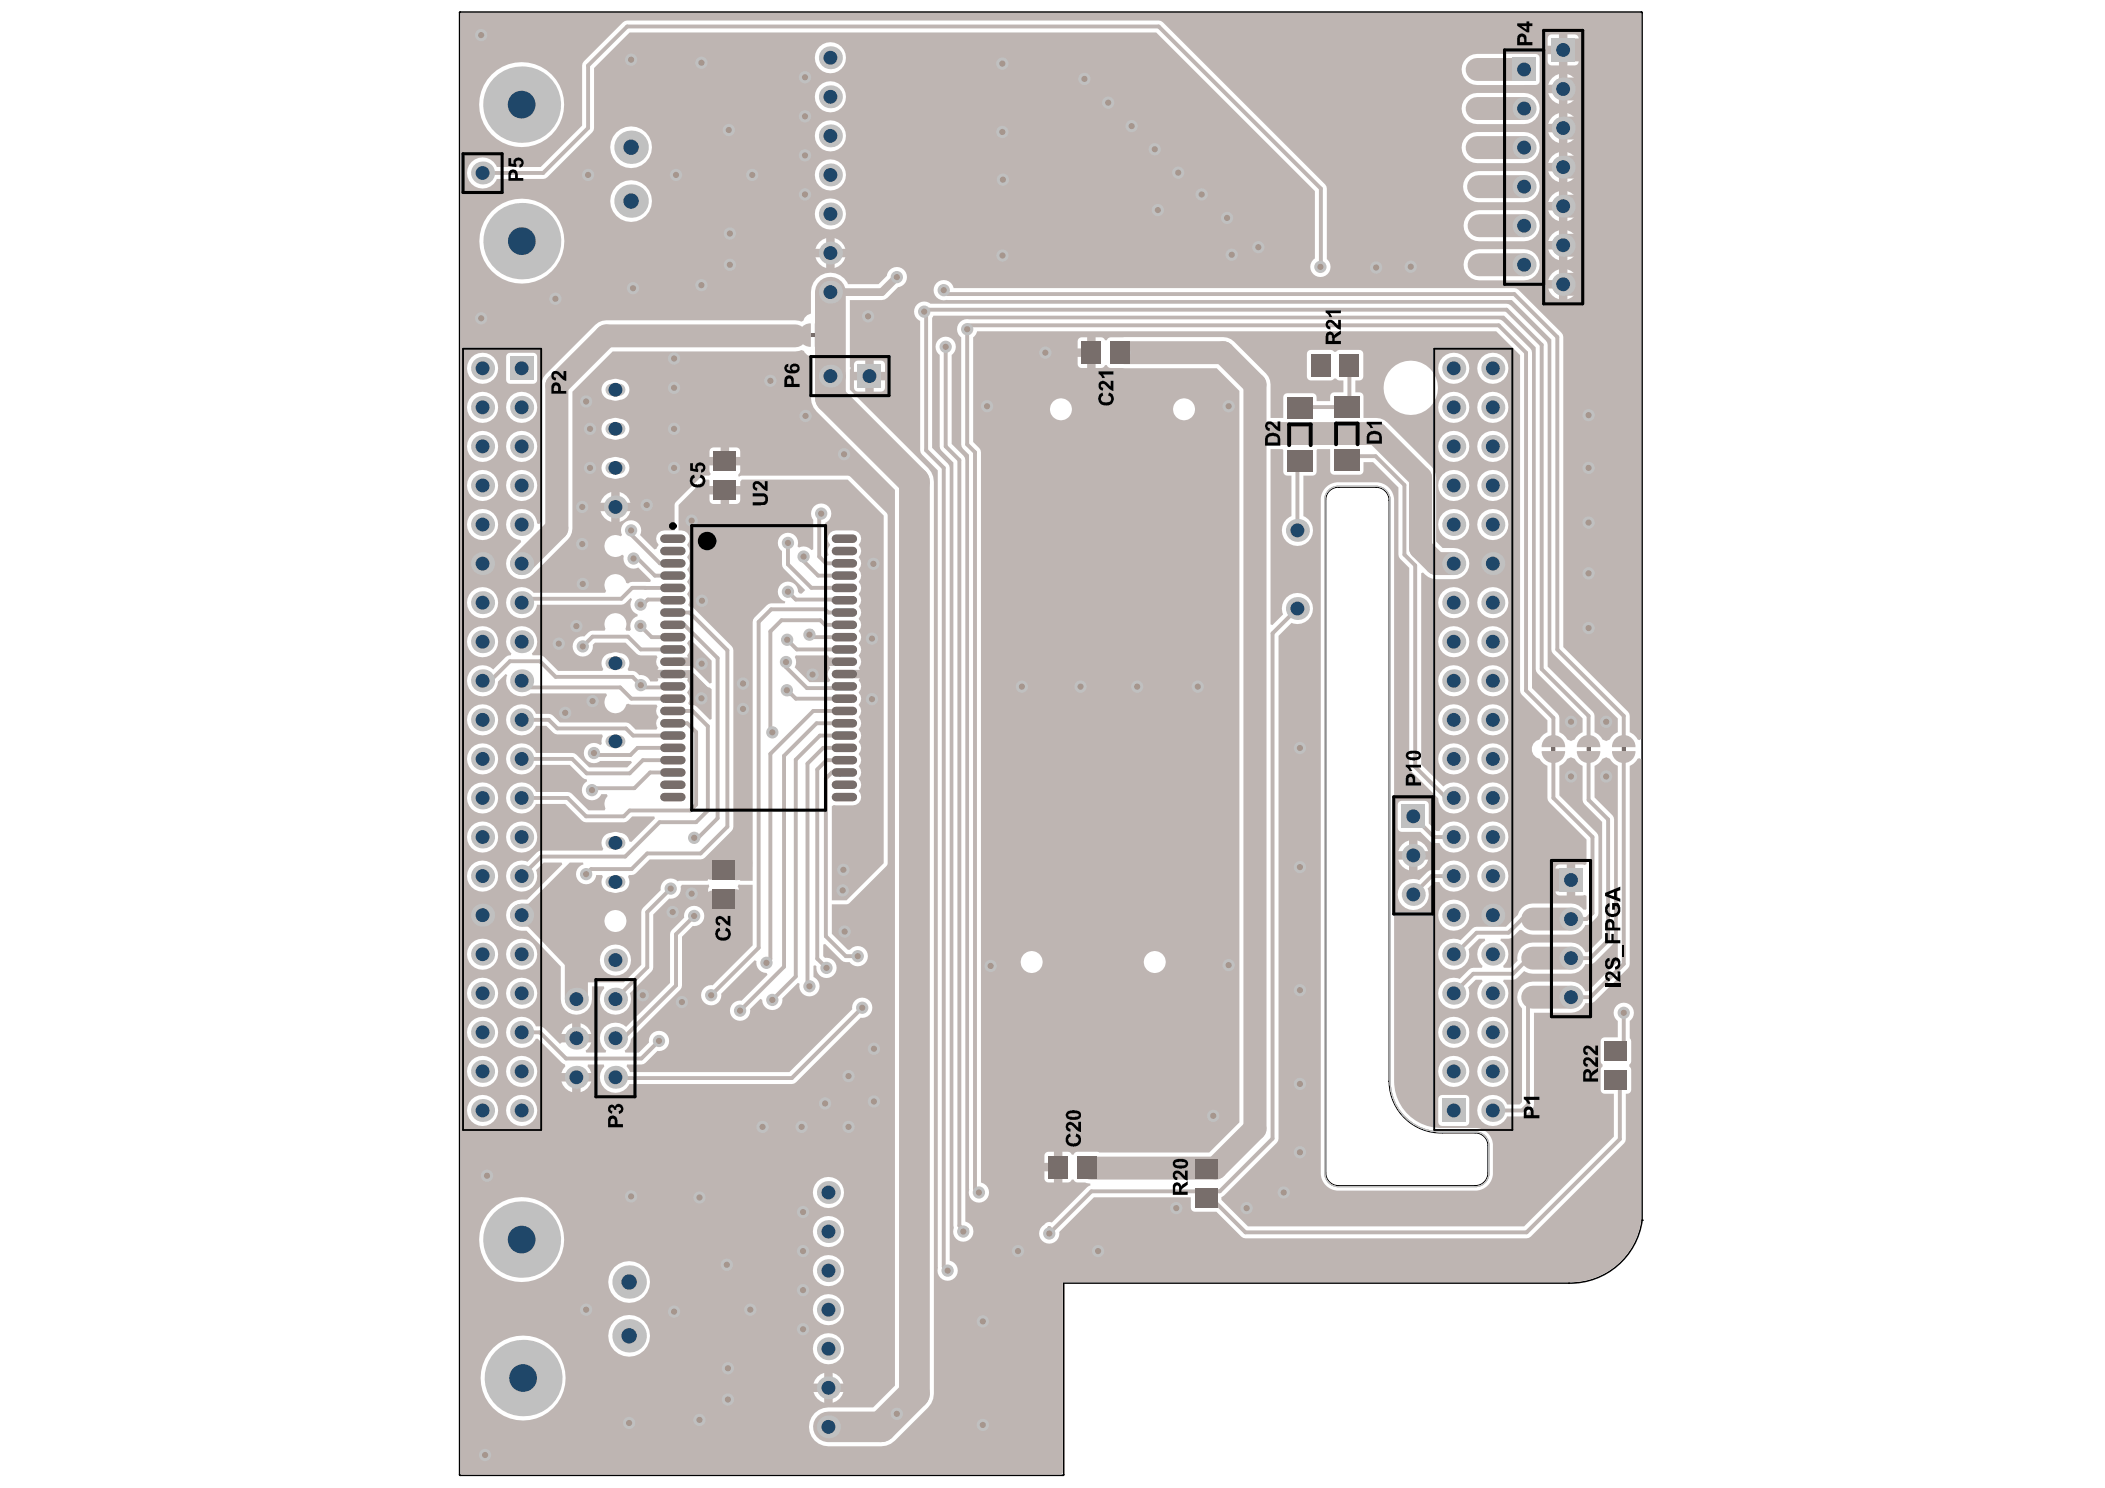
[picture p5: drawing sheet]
<svg xmlns="http://www.w3.org/2000/svg" width="297mm" height="210mm" viewBox="0 0 297 210" stroke-linecap="round" stroke-linejoin="round" font-family="sans-serif">
<path d="M187.4 69.2a1.89 1.89 0 0 1 1.5-.6h5.3a1.97 1.97 0 0 1 2 2v81.9a7.2 7.2 0 0 0 7.4 7.2h4.6a1.91 1.91 0 0 1 1.9 1.9v3.9a1.91 1.91 0 0 1-1.9 1.9h-19.3a1.91 1.91 0 0 1-2-1.9v-95.1a1.83 1.83 0 0 1 .5-1.2z" fill="none" stroke="#c0c0c0" stroke-width=".14"/>
<g fill="none" stroke="#000" stroke-width=".22">
<path d="M188.9 68.7h.1M188.9 68.7a1.81 1.81 0 0 0-1.9 1.7v95.1a1.82 1.82 0 0 0 1.9 1.8h19.3M188.9 68.7h5.3M194.2 68.7h.1M194.2 68.7a1.89 1.89 0 0 1 1.9 1.9M196.1 70.6h.1M196.1 70.6v81.9M196.1 152.5h.1M196.1 152.5a7.3 7.3 0 0 0 7.5 7.3h4.6a1.82 1.82 0 0 1 1.8 1.8v3.9a1.82 1.82 0 0 1-1.8 1.8M208.2 167.3h.1M231.7 172.1h.1M231.7 172.1a10.3 10.3 0 0 1-10.3 8.9"/>
<path d="M231.7 172.1v-170.4h-166.8v206.4h85.1l.1-.1v-27h71.3M221.4 181h.1"/>
</g>
<g fill="#a6968d">
<circle cx="106.1" cy="24.7" r=".43"/>
<circle cx="133.4" cy="48.9" r=".43"/>
<circle cx="136.5" cy="46.4" r=".43"/>
<circle cx="138.1" cy="168.2" r=".43"/>
<circle cx="97.6" cy="73.4" r=".43"/>
<circle cx="139.8" cy="136.3" r=".43"/>
<circle cx="130.4" cy="44" r=".43"/>
<circle cx="224.2" cy="58.6" r=".43"/>
<circle cx="224.2" cy="66" r=".43"/>
<circle cx="224.2" cy="73.7" r=".43"/>
<circle cx="224.2" cy="80.9" r=".43"/>
<circle cx="224.2" cy="88.6" r=".43"/>
<circle cx="221.7" cy="101.8" r=".43"/>
<circle cx="133.2" cy="40.9" r=".43"/>
<circle cx="139.3" cy="57.3" r=".43"/>
<circle cx="226.6" cy="101.8" r=".43"/>
<circle cx="226.6" cy="109.5" r=".43"/>
<circle cx="221.7" cy="109.5" r=".43"/>
<circle cx="229.1" cy="142.9" r=".43"/>
<circle cx="126.6" cy="39.1" r=".43"/>
<circle cx="135.9" cy="173.7" r=".43"/>
<circle cx="133.7" cy="179.2" r=".43"/>
<circle cx="96.2" cy="141.4" r=".43"/>
<circle cx="90.7" cy="140.4" r=".43"/>
<circle cx="99" cy="93.6" r=".43"/>
<circle cx="100.4" cy="140.4" r=".43"/>
<circle cx="98" cy="129.2" r=".43"/>
<circle cx="183.4" cy="105.5" r=".43"/>
<circle cx="183.4" cy="122.3" r=".43"/>
<circle cx="183.4" cy="139.7" r=".43"/>
<circle cx="183.4" cy="152.9" r=".43"/>
<circle cx="122.5" cy="44.6" r=".43"/>
<circle cx="123.3" cy="147.9" r=".43"/>
<circle cx="123.3" cy="155.4" r=".43"/>
<circle cx="119.7" cy="159" r=".43"/>
<circle cx="107.6" cy="159" r=".43"/>
<circle cx="113.1" cy="159" r=".43"/>
<circle cx="116.4" cy="155.7" r=".43"/>
<circle cx="119.7" cy="151.8" r=".43"/>
<circle cx="118.9" cy="125.6" r=".43"/>
<circle cx="108.7" cy="53.7" r=".43"/>
<circle cx="113.7" cy="58.7" r=".43"/>
<circle cx="119.1" cy="64.1" r=".43"/>
<circle cx="111.2" cy="83.5" r=".43"/>
<circle cx="119.2" cy="131.4" r=".43"/>
<circle cx="95.1" cy="54.7" r=".43"/>
<circle cx="115.9" cy="72.5" r=".43"/>
<circle cx="82.2" cy="91.2" r=".43"/>
<circle cx="90.4" cy="88.3" r=".43"/>
<circle cx="111" cy="97.4" r=".43"/>
<circle cx="121.7" cy="142.2" r=".43"/>
<circle cx="94.9" cy="128.7" r=".43"/>
<circle cx="94.6" cy="125.4" r=".43"/>
<circle cx="93" cy="146.8" r=".43"/>
<circle cx="78.8" cy="90.8" r=".43"/>
<circle cx="79.8" cy="100.6" r=".43"/>
<circle cx="83.6" cy="98.9" r=".43"/>
<circle cx="104.4" cy="142.6" r=".43"/>
<circle cx="109" cy="141.1" r=".43"/>
<circle cx="114.2" cy="139.1" r=".43"/>
<circle cx="109" cy="103.3" r=".43"/>
<circle cx="102.7" cy="197.4" r=".43"/>
<circle cx="113.3" cy="182" r=".43"/>
<circle cx="113.3" cy="171" r=".43"/>
<circle cx="105.9" cy="184.7" r=".43"/>
<circle cx="98.7" cy="168.9" r=".43"/>
<circle cx="98.7" cy="200.3" r=".43"/>
<circle cx="102.7" cy="193" r=".43"/>
<circle cx="95.1" cy="185" r=".43"/>
<circle cx="102.6" cy="178.4" r=".43"/>
<circle cx="113.3" cy="176.5" r=".43"/>
<circle cx="113.3" cy="187.5" r=".43"/>
<circle cx="113.6" cy="27.4" r=".43"/>
<circle cx="113.6" cy="16.4" r=".43"/>
<circle cx="102.8" cy="18.3" r=".43"/>
<circle cx="95.4" cy="24.7" r=".43"/>
<circle cx="103" cy="32.9" r=".43"/>
<circle cx="99" cy="40.2" r=".43"/>
<circle cx="99" cy="8.9" r=".43"/>
<circle cx="113.6" cy="10.9" r=".43"/>
<circle cx="113.6" cy="21.9" r=".43"/>
<circle cx="103" cy="37.4" r=".43"/>
<circle cx="153.9" cy="164.4" r=".43"/>
<circle cx="149.3" cy="164.6" r=".43"/>
<circle cx="181.2" cy="168.2" r=".43"/>
<circle cx="175.9" cy="170.4" r=".43"/>
<circle cx="155" cy="176.5" r=".43"/>
<circle cx="143.6" cy="176.5" r=".43"/>
<circle cx="171.2" cy="157.4" r=".43"/>
<circle cx="173.4" cy="136.1" r=".43"/>
<circle cx="163.4" cy="29.6" r=".43"/>
<circle cx="141.5" cy="36" r=".43"/>
<circle cx="173.2" cy="30.7" r=".43"/>
<circle cx="169" cy="96.9" r=".43"/>
<circle cx="160.5" cy="96.9" r=".43"/>
<circle cx="152.5" cy="96.9" r=".43"/>
<circle cx="144.2" cy="96.9" r=".43"/>
<circle cx="199.1" cy="37.6" r=".43"/>
<circle cx="194.2" cy="37.7" r=".43"/>
<circle cx="177.6" cy="34.9" r=".43"/>
<circle cx="141.5" cy="25.3" r=".43"/>
<circle cx="141.4" cy="18.6" r=".43"/>
<circle cx="141.4" cy="9" r=".43"/>
<circle cx="89.3" cy="40.7" r=".43"/>
<circle cx="89.1" cy="8.4" r=".43"/>
<circle cx="89.1" cy="168.8" r=".43"/>
<circle cx="88.8" cy="200.7" r=".43"/>
<circle cx="138.7" cy="186.4" r=".43"/>
<circle cx="138.7" cy="201" r=".43"/>
<circle cx="82.7" cy="184.7" r=".43"/>
<circle cx="83" cy="24.7" r=".43"/>
<circle cx="169.6" cy="27.4" r=".43"/>
<circle cx="163" cy="21.1" r=".43"/>
<circle cx="159.7" cy="17.8" r=".43"/>
<circle cx="156.4" cy="14.5" r=".43"/>
<circle cx="153" cy="11.1" r=".43"/>
<circle cx="166.3" cy="24.4" r=".43"/>
<circle cx="114.7" cy="95.2" r=".43"/>
<circle cx="108.2" cy="135.8" r=".43"/>
<circle cx="110.9" cy="93.4" r=".43"/>
<circle cx="113.4" cy="78.5" r=".43"/>
<circle cx="111.2" cy="76.6" r=".43"/>
<circle cx="104.8" cy="96.4" r=".43"/>
<circle cx="104.8" cy="100" r=".43"/>
<circle cx="89.4" cy="78.8" r=".43"/>
<circle cx="78.4" cy="42.1" r=".43"/>
<circle cx="67.9" cy="44.9" r=".43"/>
<circle cx="67.9" cy="5" r=".43"/>
<circle cx="68.4" cy="205.2" r=".43"/>
<circle cx="68.7" cy="165.9" r=".43"/>
<circle cx="166" cy="170.4" r=".43"/>
<circle cx="183.4" cy="162.5" r=".43"/>
<circle cx="98" cy="118.2" r=".43"/>
<circle cx="99.1" cy="84.7" r=".43"/>
<circle cx="82.2" cy="82.4" r=".43"/>
<circle cx="114.2" cy="89.5" r=".43"/>
<circle cx="123" cy="90.1" r=".43"/>
<circle cx="123" cy="98.6" r=".43"/>
<circle cx="123.2" cy="79.5" r=".43"/>
<circle cx="90.4" cy="85.3" r=".43"/>
<circle cx="91.3" cy="71.2" r=".43"/>
<circle cx="89.1" cy="74.8" r=".43"/>
<circle cx="82.2" cy="76.7" r=".43"/>
<circle cx="82.2" cy="71.5" r=".43"/>
<circle cx="83.8" cy="106.2" r=".43"/>
<circle cx="81.3" cy="88.3" r=".43"/>
<circle cx="97.6" cy="126.1" r=".43"/>
<circle cx="126.6" cy="199.4" r=".43"/>
<circle cx="148.1" cy="174" r=".43"/>
<circle cx="116.6" cy="136.5" r=".43"/>
<circle cx="121" cy="134.9" r=".43"/>
<circle cx="119" cy="122.7" r=".43"/>
<circle cx="82.7" cy="123.3" r=".43"/>
<circle cx="83.5" cy="111.5" r=".43"/>
<circle cx="111.1" cy="90.2" r=".43"/>
<circle cx="95.1" cy="60.5" r=".43"/>
<circle cx="95.1" cy="66" r=".43"/>
<circle cx="95.1" cy="50.6" r=".43"/>
<circle cx="83.3" cy="66" r=".43"/>
<circle cx="83.3" cy="60.5" r=".43"/>
<circle cx="82.7" cy="56.6" r=".43"/>
<circle cx="90.4" cy="96.6" r=".43"/>
<circle cx="99" cy="98.5" r=".43"/>
<circle cx="186.3" cy="51.5" r=".43"/>
<circle cx="186.3" cy="37.6" r=".43"/>
<circle cx="158.7" cy="49.7" r=".43"/>
<circle cx="173.4" cy="57.3" r=".43"/>
<circle cx="173.8" cy="35.9" r=".43"/>
<circle cx="147.5" cy="49.7" r=".43"/>
</g>
<g fill="#beb5b2">
<path d="M97.3 94.8l.2-.2 .1 .1 2.1 2.1 .7 .4v4.2l-.2 .1-1.9-1.8-.3-.2-.7-.1-.2-.2a1.22 1.22 0 0 0-.1-1.6 1.27 1.27 0 0 0 0-1.7 1.32 1.32 0 0 0 .3-1.1z"/>
<path d="M223.1 104a1.66 1.66 0 0 1 1.8-.1 1.66 1.66 0 0 1 .9 1.5h-1.4v.6h1.4a1.65 1.65 0 0 1-1.6 1.6 1.65 1.65 0 0 1-1.7-1.6h1.4v-.6h-1.4a1.59 1.59 0 0 1 .6-1.4z"/>
<path d="M218.2 104a1.66 1.66 0 0 1 1.7-.1 1.66 1.66 0 0 1 1 1.5h-1.4v.6h1.4a1.65 1.65 0 0 1-1.7 1.6 1.65 1.65 0 0 1-1.7-1.6h1.4v-.6h-1.4a1.59 1.59 0 0 1 .7-1.4z"/>
<path d="M228.1 104a1.66 1.66 0 0 1 1.8-.1 1.66 1.66 0 0 1 .9 1.5h-1.4v.6h1.4a1.65 1.65 0 0 1-1.7 1.6 1.65 1.65 0 0 1-1.6-1.6h1.4v-.6h-1.4a1.59 1.59 0 0 1 .6-1.4z"/>
<path d="M113.1 46.2a1.59 1.59 0 0 1 1.3-.6v1.4h.6v-1.4a1.65 1.65 0 0 1 1.7 1.7 1.65 1.65 0 0 1-1.7 1.6v-1.4h-.6v1.4a1.65 1.65 0 0 1-1.5-.9 1.65 1.65 0 0 1 .2-1.8z"/>
<path d="M112.3 92.4l4.5 .1 .2 .3h2.2v1.1h-2.2l.1 .3a1.37 1.37 0 0 0 0 1.8l-.1 .2h-2.8l-2.1-2.1a1.4 1.4 0 0 0 .1-1.4z"/>
<path d="M97.2 90.4l.3-.1 2.9 2.9v3.1l-.3 .1-2.1-2.1-.4-.3-.2-.1h-2.5v-1.1h2.2l-.1-.3a1.37 1.37 0 0 0 0-1.8z"/>
<path d="M220 108h.1a2.08 2.08 0 0 0 1-.9l.6-.3 .5 .3a2.09 2.09 0 0 0 1.1 .9l.1 5.2 2.7 2.7v16.4l-2 2h-.4a2.12 2.12 0 0 0-2-1.3h-5.4a2.18 2.18 0 0 0-2.2 2.5l-.9 1h-1l-.1-.3a2.18 2.18 0 0 0-.4-3.5l.1-.3h1.4l1.3-1.2h.2a2.19 2.19 0 0 0 1.6 .6h5.4a2.15 2.15 0 0 0 2-1.3h.2a2.34 2.34 0 0 0 1.7-1.7l-.1-11-5.5-5.6z"/>
<path d="M95.8 71.2v3.6a1.25 1.25 0 0 1 1.4 .6 1.25 1.25 0 0 1-.2 1.5 1.27 1.27 0 0 1 0 1.7 1.27 1.27 0 0 1 0 1.8 1.27 1.27 0 0 1 0 1.7 1.27 1.27 0 0 1 0 1.7 1.11 1.11 0 0 1 .1 1.5l.2 .3h.3l.3 .2 5.3 5.3 .3 .6-.1 25.2-4.2 4.3h-7.5l-2 2-.2 .2h-.8l-.1 .3a1.47 1.47 0 0 1-1.3 2.2 2.17 2.17 0 0 1-2.2-.8 1.42 1.42 0 0 1 0-1.4l-.1-.3h-.9a1.43 1.43 0 0 1-2.3 1 1.43 1.43 0 0 1 .5-2.5v-.2h-1.9l-7.4 7.4 9.1 9.5h5.9l2.5-2.5 .1-7.8 2.6-2.7a1.43 1.43 0 0 1 .8-1.5 1.43 1.43 0 0 1 1.7 .2l.1-.1h4l.1-.1v-.8h4.4v.7l.2 .2h1.7v-36.5l.3-.6 2-1.9 2.2-.1 .1-.2a1.43 1.43 0 0 1-1-1.7 1.43 1.43 0 0 1 1.5-1.2 1.43 1.43 0 0 1 1.3 1.5l.3 .2h.2l.5-.5-3.2-3.3-.1-2.2a1.44 1.44 0 0 1-.3-1.9 1.44 1.44 0 0 1 1.9-.5 1.44 1.44 0 0 1 .7 1.8l.2 .1a1.39 1.39 0 0 1 1.7 .4l.3-.1v-4.2a1.42 1.42 0 0 1 .3-2 1.42 1.42 0 0 1 2 .5 1.42 1.42 0 0 1-.7 2v4.4l.3 .3 .2-.2a1.23 1.23 0 0 1 .2-1.5 1.17 1.17 0 0 1-.2-1.3 1.17 1.17 0 0 1 1.1-.7h2.4a1.22 1.22 0 0 1 1.1 .8 1.22 1.22 0 0 1-.3 1.3 1.27 1.27 0 0 1 0 1.7 1.27 1.27 0 0 1 0 1.8 1.27 1.27 0 0 1 0 1.7 1.27 1.27 0 0 1 0 1.7 1.27 1.27 0 0 1 0 1.8 1.27 1.27 0 0 1 0 1.7 1.27 1.27 0 0 1 0 1.8 1.27 1.27 0 0 1 0 1.7 1.27 1.27 0 0 1 0 1.7 1.27 1.27 0 0 1 0 1.8l.1 .2h-2.1v1.2h2.1l-.1 .2a1.37 1.37 0 0 1 0 1.8 1.27 1.27 0 0 1 0 1.8 1.27 1.27 0 0 1 0 1.7 1.27 1.27 0 0 1 0 1.7 1.27 1.27 0 0 1 0 1.8 1.27 1.27 0 0 1 0 1.7 1.27 1.27 0 0 1 0 1.7 1.27 1.27 0 0 1 0 1.8 1.27 1.27 0 0 1 0 1.7 1.17 1.17 0 0 1 .2 1.3 1.17 1.17 0 0 1-1 .7l-2.7-.1-.3 .2v13.3h2.1l5.2-5.2v-49.1l-5.1-5h-14.9l-.2 .2v.7h-4.4v-.8l-.1-.1h-.7zM100.1 69.8h1.6v1.3h-1a.56 .56 0 0 1-.6-.6zM102.9 69.8h1.6v.7a.56 .56 0 0 1-.6 .6h-1zM100.1 121l.4-.2h1v1.4h-1.6v-.8zM102.7 120.8h1a.56 .56 0 0 1 .6 .6v.8h-1.6zM85.3 129.9a1.55 1.55 0 0 1 3.1 0 1.55 1.55 0 0 1-3.1 0zM84.6 135.4a2.2 2.2 0 0 1 4.4 0 2.2 2.2 0 0 1-4.4 0z"/>
<path d="M65 1.8v206.2h84.7l.3-.3v-26.8h71.4a10.1 10.1 0 0 0 10.2-9v-64.8l-.3-.2-.2 .2-.5 .6-.6 .3-.1 28.3-4.9 5-.6 .2h-.7l-.1 .3a2.2 2.2 0 0 1-1.9 1.1h-5.2v12.9a2.33 2.33 0 0 1-1.7 1.7h-2.1l-.1 .2a2.19 2.19 0 0 1-3.4 .6 2.19 2.19 0 0 1 .2-3.4 2.19 2.19 0 0 1 3.3 .9h1.7l.4-.3-.1-13.3a2.2 2.2 0 0 1-.4-2.4 2.2 2.2 0 0 1 2-1.3h6a2.1 2.1 0 0 1 1.4 1.3h.4l4.2-4.2v-27.6a2.09 2.09 0 0 1-1.1-.9l-.6-.3-.5 .3a2.08 2.08 0 0 1-1.1 .9v4.5l2.5 2.5 .3 .6v17.1l-.3 .6-2.5 2.5-.6 .2h-.7a2.12 2.12 0 0 1-2 1.4h-5.4l-.6-.1-.6-.3a2.41 2.41 0 0 1-2.9 1.2l-.1 .3 .1 .1a2.19 2.19 0 0 1 0 3.1 2.19 2.19 0 0 1-3.1-.1 2.19 2.19 0 0 1 .1-3.1l-.1-.3h-.9l-1 1.1 .1 .2a2.19 2.19 0 0 1-2 2.8 2.19 2.19 0 0 1-2.3-2.5 2.19 2.19 0 0 1 3-1.7l1.6-1.5 1.5-.1 .1-.3h-.1a2.19 2.19 0 0 1 .5-3.5l-.1-.3h-.8l-1.5 1.5 .1 .1a2.19 2.19 0 0 1-2.1 2.8 2.19 2.19 0 0 1-2.2-2.6 2.19 2.19 0 0 1 3.1-1.6l1.9-1.8 4.5-.1 1.7-1.6 .2-.6a2.2 2.2 0 0 1 1.9-1.1h5.4l.6 .1 .5 .2 .6 .6h.3l.2-.1v-1.8l-.3-.2-1.3 .1v-4.4l1.3 .1 .3-.1v-3.5l-5.5-5.5-.1-4.9a2.09 2.09 0 0 1-1-.9 1.41 1.41 0 0 1-1.1-1.4 1.41 1.41 0 0 1 1-1.4 2.09 2.09 0 0 1 1.1-1l.1-1.7-3.7-3.6-.2-.6v-47.3l-3.4-3.4h-73.2l-.2 .5-.4 .4v14.7l.9 .9 .2 .6v103h.1a1.43 1.43 0 0 1 1 1.8 1.43 1.43 0 0 1-1.8 1 1.43 1.43 0 0 1-.9-1.8l-.1-103.7-.8-.8-.3-.6v-15.1a1.42 1.42 0 0 1-.4-1.7 1.42 1.42 0 0 1 1.6-.9h74.7l.6 .3 3.8 3.9 .3 .5v47.4l3.8 3.8 .1 2.4a2.09 2.09 0 0 1 1.1 1l.5 .3 .5-.3a2.09 2.09 0 0 1 1.1-1v-2l-6.3-6.3-.3-.6v-45.4l-4.5-4.5h-80.5l-.2 .3v18.4l2.3 2.2 .2 .6v111.8l.1 .1a1.43 1.43 0 0 1 1 1.7 1.43 1.43 0 0 1-1.8 1 1.43 1.43 0 0 1-.9-1.8l-.1-112.4-2.2-2.3-.3-.6v-18.2a1.42 1.42 0 0 1-.6-2.1 1.42 1.42 0 0 1 2.1-.4l81.6 .1 5.2 5.2 .3 .5v45.4l6.4 6.4 .2 .6v2.3a2.09 2.09 0 0 1 1.1 1l.5 .3 .6-.3a2.09 2.09 0 0 1 1.1-1v-2l-9.3-9.4-.1-44-5.6-5.6h-79.6a1.46 1.46 0 0 1-1.9-1.1 1.46 1.46 0 0 1 1.4-1.7 1.41 1.41 0 0 1 1.4 1.1l79.4 .1 6.4 6.2 .2 .6v43.8l9.1 9.1 .3 .6v2.3a2.09 2.09 0 0 1 1.1 1l.2 .1 .3-.2v-102.4zM218.6 5l.4-.1h1v1.5h-1.6v-1zM221.2 4.9h1a.56 .56 0 0 1 .6 .5v1h-1.6zM218.4 7.6h1.6v1.6h-1a.56 .56 0 0 1-.6-.5zM221.2 7.6h1.6v1.1a.56 .56 0 0 1-.6 .5h-1zM115 8.1a2.2 2.2 0 0 1 4.4 0 2.2 2.2 0 0 1-4.4 0zM219 11l.5-.3 .5-.3v1.6h-1.5l.2-.5zM221.2 10.4a2.17 2.17 0 0 1 1.5 1.6h-1.5zM206.9 8.2l.4-.3 .6-.2 .5-.1h8.3a.56 .56 0 0 1 .6 .6v3.2a.56 .56 0 0 1-.6 .6h-8.3a2.2 2.2 0 0 1-2-1.4 2.2 2.2 0 0 1 .5-2.4zM218.5 13.2h1.5v1.5a2.17 2.17 0 0 1-1.5-1.5zM221.2 13.2h1.5a2.17 2.17 0 0 1-1.5 1.5zM115 13.7a2.2 2.2 0 0 1 4.4 0 2.2 2.2 0 0 1-4.4 0zM219 16.5l.5-.3 .5-.2v1.5h-1.5l.2-.5zM221.2 16a2.17 2.17 0 0 1 1.5 1.5h-1.5zM206.9 13.8l.4-.4 .6-.2 .5-.1h6.7a2.2 2.2 0 0 1 2.2 2.2 2.2 2.2 0 0 1-2.2 2.2h-6.7a2.2 2.2 0 0 1-2-1.3 2.2 2.2 0 0 1 .5-2.4zM218.5 18.7h1.5v1.5a2.17 2.17 0 0 1-1.5-1.5zM221.2 18.7h1.5a2.17 2.17 0 0 1-1.5 1.5zM67.6 14.8a6 6 0 0 1 12 0 6 6 0 0 1-12 0zM115 19.2a2.2 2.2 0 0 1 4.4 0 2.2 2.2 0 0 1-4.4 0zM219 22l.5-.3 .5-.2v1.5h-1.5l.2-.5zM221.2 21.5a2.17 2.17 0 0 1 1.5 1.5h-1.5zM206.9 19.3l.4-.4 .6-.2 .5-.1h6.7a2.2 2.2 0 0 1 2.2 2.2 2.2 2.2 0 0 1-2.2 2.2h-6.7a2.2 2.2 0 0 1-2-1.3 2.2 2.2 0 0 1 .5-2.4zM86.1 20.8a2.95 2.95 0 0 1 5.9 0 2.95 2.95 0 0 1-5.9 0zM218.5 24.2h1.5v1.5a2.17 2.17 0 0 1-1.5-1.5zM221.2 24.2h1.5a2.17 2.17 0 0 1-1.5 1.5zM66.5 22.8a2.18 2.18 0 0 1 3.6 .8h6.2l5.8-5.9 .1-8.8 6-5.9 75.3-.1 .6 .2 22.9 22.9 .2 .6v10a1.43 1.43 0 0 1 .1 2.1 1.43 1.43 0 0 1-2.1-.2 1.43 1.43 0 0 1 .3-2v-9.5l-22.3-22.4h-74.3l-5.1 5v8.5l-.2 .6-6.6 6.5h-6.9a2.19 2.19 0 0 1-3.2 1 2.19 2.19 0 0 1-.4-3.4zM115 24.7a2.2 2.2 0 0 1 4.4 0 2.2 2.2 0 0 1-4.4 0zM219 27.5l.5-.3 .5-.2v1.5h-1.5l.2-.5zM221.2 27a2.17 2.17 0 0 1 1.5 1.5h-1.5zM207.1 24.8l.5-.4 .5-.2 .6-.1h6.4a2.2 2.2 0 0 1 2.2 2.2 2.2 2.2 0 0 1-2.2 2.2h-6.4a2.2 2.2 0 0 1-2.1-1.3 2.2 2.2 0 0 1 .5-2.4zM218.5 29.7h1.5v1.5a2.17 2.17 0 0 1-1.5-1.5zM221.2 29.7h1.5a2.17 2.17 0 0 1-1.5 1.5zM86.1 28.4a2.95 2.95 0 0 1 5.9 0 2.95 2.95 0 0 1-5.9 0zM115 30.2a2.2 2.2 0 0 1 4.4 0 2.2 2.2 0 0 1-4.4 0zM219 33l.5-.3 .5-.2v1.5h-1.5l.2-.5zM221.2 32.5a2.17 2.17 0 0 1 1.5 1.5h-1.5zM207.2 30.3l.4-.4 .6-.2 .5-.1h6.4a2.2 2.2 0 0 1 2.2 2.2 2.2 2.2 0 0 1-2.2 2.2h-6.4a2.2 2.2 0 0 1-2-1.3 2.2 2.2 0 0 1 .5-2.4zM115.6 34.1l.5-.3 .5-.2v1.5h-1.5l.2-.5zM117.8 33.6a2.17 2.17 0 0 1 1.5 1.5h-1.5zM218.5 35.2h1.5v1.5a2.17 2.17 0 0 1-1.5-1.5zM221.2 35.2h1.5a2.17 2.17 0 0 1-1.5 1.5zM115.1 36.3h1.5v1.5a2.17 2.17 0 0 1-1.5-1.5zM117.8 36.3h1.5a2.17 2.17 0 0 1-1.5 1.5zM219 38.6l.5-.4 .5-.2v1.5h-1.5l.2-.5zM221.2 38a2.17 2.17 0 0 1 1.5 1.5h-1.5zM207.2 35.8l.4-.4 .6-.2h.5h6.4a2.2 2.2 0 0 1 2.2 2.2 2.2 2.2 0 0 1-2.2 2.1h-6.4a2.2 2.2 0 0 1-2-1.3 2.2 2.2 0 0 1 .5-2.4zM67.6 34a6 6 0 0 1 12 0 6 6 0 0 1-12 0zM218.5 40.7h1.5v1.5a2.17 2.17 0 0 1-1.5-1.5zM221.2 40.7h1.5a2.17 2.17 0 0 1-1.5 1.5zM152.2 47.7l.4-.1h.8v1.6h-1.3v-1.1zM195.2 54.7a3.9 3.9 0 0 1 7.7 0 3.9 3.9 0 0 1-7.7 0zM152.1 50.3h1.3v1.6h-.8a.56 .56 0 0 1-.5-.5zM120.7 51l.4-.1h1v1.6h-1.6v-1.1zM123.3 50.9h1a.56 .56 0 0 1 .6 .5v1.1h-1.6zM154.6 47.6h.8a.54 .54 0 0 1 .5 .4h.3a.54 .54 0 0 1 .5-.4h15.9h.6l.5 .2 .5 .4 4.8 4.9 .2 .6 .1 .5v4.8h1.8v-3a.56 .56 0 0 1 .5-.5h3.6a.56 .56 0 0 1 .6 .5v.6h1.9v-.7a.56 .56 0 0 1 .6-.6h1.3v-1.6l-.8-.1-.3-.2h-.3l-.4 .3h-2.8a.56 .56 0 0 1-.6-.6v-3.2a.56 .56 0 0 1 .6-.5h2.8l.5 .2h.2l.5-.2h2.8a.56 .56 0 0 1 .6 .5v3.2a.56 .56 0 0 1-.6 .6h-.5v1.6h.5a.56 .56 0 0 1 .6 .6v3a5.9 5.9 0 0 1 2.9 .4l6.7 6.5 .4 .5 .2 .5 .1 .6v9l.9 .9h1.5a2.2 2.2 0 0 1 2.2 2.2 2.2 2.2 0 0 1-2.2 2.2h-2.4a2.4 2.4 0 0 1-1.9-.9l-.3 .1v26.9l3.2 3.1a2.19 2.19 0 0 1 3.4 .6 2.19 2.19 0 0 1-1.4 3.2 2.19 2.19 0 0 1-2.8-2.1l-3.8-3.8-.2-.6v-28.1l-1.3-1.3-.3-.6v-9.4l-3.5-3.6h-1.4v1.2a.56 .56 0 0 1-.6 .6h-3.5a.56 .56 0 0 1-.6-.6v-3h-1.8l-.1 .1v3a.56 .56 0 0 1-.6 .6h-1.3v5.7a2.19 2.19 0 0 1 .9 3.4 2.19 2.19 0 0 1-3.5 0 2.19 2.19 0 0 1 .9-3.4v-5.7h-.6a.56 .56 0 0 1-.5-.6v-3l-.1-.1h-1.7v24.7l.2 .1 1.6-1.5a2.19 2.19 0 0 1 1.7-3 2.19 2.19 0 0 1 2.5 2.4 2.19 2.19 0 0 1-3 1.8l-1.9 1.8v70.9l-.2 .6-7.5 7.5-.3 .2v.4l3.7 3.7h39l12.6-12.7v-6h-1.3a.56 .56 0 0 1-.5-.6v-2.8l.2-.5v-.2l-.2-.5v-2.8a.56 .56 0 0 1 .5-.6h1.9v-2.3a1.42 1.42 0 0 1-.2-2.1 1.42 1.42 0 0 1 2.1 0 1.42 1.42 0 0 1-.2 2.1v2.5l.2 .4v2.8l-.3 .5v.2l.3 .5v2.8a.6 .6 0 0 1-.8 .6v6.4l-.2 .6-13.5 13.3-40 .1-.5-.3-3.6-3.5h-3a.56 .56 0 0 1-.6-.5v-1.5h-13.6l-4.9 4.9a1.43 1.43 0 0 1-2.1 1.5 1.43 1.43 0 0 1 0-2.5 .79 .79 0 0 1 1-.3l5-5 .5-.3v-.2l-.8-.2h-1.1a.54 .54 0 0 1-.5-.4h-.3a.54 .54 0 0 1-.5 .4h-.8v-4.3h.8a.54 .54 0 0 1 .5 .4h.3a.54 .54 0 0 1 .5-.4h2.8l.3 .1h15.5l4.3-4.3v-103.2l-3.2-3.2h-15a.54 .54 0 0 1-.5-.4h-.3a.54 .54 0 0 1-.5 .4h-.8zM71.6 49.9l.4-.1h3.2a.56 .56 0 0 1 .6 .5v3.3a.56 .56 0 0 1-.6 .5h-3.2a.56 .56 0 0 1-.6-.5v-3.3zM65.9 52a2.2 2.2 0 0 1 4.4 0 2.2 2.2 0 0 1-4.4 0zM202.9 52a2.2 2.2 0 0 1 4.4 0 2.2 2.2 0 0 1-4.4 0zM208.5 52a2.2 2.2 0 0 1 4.4 0 2.2 2.2 0 0 1-4.4 0zM120.5 53.7h1.6v1.5h-1a.56 .56 0 0 1-.6-.5zM123.3 53.7h1.6v1a.56 .56 0 0 1-.6 .5h-1zM85.3 54a2.39 2.39 0 0 1 3.3 .3 1.47 1.47 0 0 1-1.3 2.2 2.17 2.17 0 0 1-2.2-.8 1.43 1.43 0 0 1 .2-1.7zM148.2 57.7a1.55 1.55 0 0 1 3.1 0 1.55 1.55 0 0 1-3.1 0zM165.5 57.7a1.55 1.55 0 0 1 3.1 0 1.55 1.55 0 0 1-3.1 0zM65.9 57.5a2.2 2.2 0 0 1 4.4 0 2.2 2.2 0 0 1-4.4 0zM71.4 57.5a2.2 2.2 0 0 1 4.4 0 2.2 2.2 0 0 1-4.4 0zM202.9 57.5a2.2 2.2 0 0 1 4.4 0 2.2 2.2 0 0 1-4.4 0zM208.5 57.5a2.2 2.2 0 0 1 4.4 0 2.2 2.2 0 0 1-4.4 0zM85.3 59.5a2.39 2.39 0 0 1 3.3 .3 1.47 1.47 0 0 1-1.3 2.2 2.17 2.17 0 0 1-2.2-.8 1.43 1.43 0 0 1 .2-1.7zM100.3 63.3l.4-.2h1v1.4h-1.6v-.8zM102.9 63.1h1a.56 .56 0 0 1 .6 .6v.8h-1.6zM65.9 63a2.2 2.2 0 0 1 4.4 0 2.2 2.2 0 0 1-4.4 0zM71.4 63a2.2 2.2 0 0 1 4.4 0 2.2 2.2 0 0 1-4.4 0zM202.9 63a2.2 2.2 0 0 1 4.4 0 2.2 2.2 0 0 1-4.4 0zM208.5 63a2.2 2.2 0 0 1 4.4 0 2.2 2.2 0 0 1-4.4 0zM72.1 83.5a2.17 2.17 0 0 1 3.2 .1h10.1l.1-.3a1.54 1.54 0 0 1 .8-2.2 1.54 1.54 0 0 1 2.1 1.1l.3 .1 .5-.2h2.6v-.3l-1.7-1.7a1.43 1.43 0 0 1-1.6-.2 1.43 1.43 0 0 1-.5-1.5l-.2-.2-.3 .2a1.55 1.55 0 0 1-2.2-1.4 1.55 1.55 0 0 1 2.3-1.3l.2-.2-.1-.3a1.43 1.43 0 0 1 1.5-1.8 1.43 1.43 0 0 1 1.1 2.1l2 2 .3-.1 .3-.5a1.23 1.23 0 0 1-.2-1.3 1.23 1.23 0 0 1 1.1-.8h1.4v-3.8l3.7-3.7 .4-.2h.7l.2-.1-.1-.6v-.7h4.4v.7l-.3 .5v.2l.1 .1 .4-.1h15.1l5.4 5.4 .1 49.3-.2 .4-5.2 5.2-.4 .2h-2.1v4.1l2.2 2.3h.3l.1-.1a1.43 1.43 0 0 1 2.1 0 1.43 1.43 0 0 1-.1 2.1 1.43 1.43 0 0 1-2.1-.3h-.9l-.2-.2-2.4-2.4-.2 .2v1.6l.2 .2h.2a1.43 1.43 0 0 1 1.5 1.5 1.43 1.43 0 0 1-1.6 1.4 1.43 1.43 0 0 1-1.3-1.7l-.2-.1-.2 .1v1.5l.1 .1a1.43 1.43 0 0 1 .6 1.8 1.43 1.43 0 0 1-1.7 .8 1.43 1.43 0 0 1-1-1.7l-.2-.2-2.2 2.2v.3a1.43 1.43 0 0 1-1.4 1.4 1.43 1.43 0 0 1-1.4-1.5l-.3-.1-1.5 1.5a1.42 1.42 0 0 1-1.3 1.6 1.42 1.42 0 0 1-1.5-1.5 1.42 1.42 0 0 1 1.6-1.3l3.7-3.7-.1-.3a1.41 1.41 0 0 1-1.4-1.6l-.3-.1-4.7 4.7a1.42 1.42 0 0 1-1.4 1.6 1.42 1.42 0 0 1-1.5-1.5 1.42 1.42 0 0 1 1.7-1.3l5.6-5.6v-8.6h-2l-.1 .3 .2 .4v.8h-4.4v-.8l.2-.5-.1-.2h-3.8l-.2 .3a1.41 1.41 0 0 1-1.6 1.7l-2.2 2.2-.1 7.8-3.2 3.3 .1 .3a2.2 2.2 0 0 1-2.7 2.7 2.2 2.2 0 0 1-1-3.7l-.1-.3h-1.7v1.8a2.2 2.2 0 0 1-2.2 2.2 2.2 2.2 0 0 1-2.2-2.2v-4.6l-4.8-5a2.3 2.3 0 0 1-2.8-2.8 2.41 2.41 0 0 1 2.9-1.6l5-5-.2-.2h-2.5l-1.1 1.1a2.19 2.19 0 0 1-1.7 3 2.19 2.19 0 0 1-2.5-2.5 2.19 2.19 0 0 1 3-1.7l1.4-1.4 .6-.2h8.6l.1-.3v-.1a1.47 1.47 0 0 1 1.3-2.2 2.17 2.17 0 0 1 2.2 .8l.2 .5 .3 .1 3.3-3.4-.1-.2h-3.1l-.6 .6-.6 .2h-5.3l-.6-.2-2.3-2.4h-4.2l-.1 .3a2.19 2.19 0 0 1-3.4 .5 2.19 2.19 0 0 1 .2-3.4 2.19 2.19 0 0 1 3.3 .9l4.8 .1 2.6 2.5h2.3l.1-.3a1.6 1.6 0 0 1 .3-1.7l-.1-.3h-.8a1.43 1.43 0 0 1-2.2 .5 1.43 1.43 0 0 1 .2-2.3v-.3l-.6-.2-1.8-1.8h-4.8a2.19 2.19 0 0 1-3.3 .9 2.19 2.19 0 0 1 0-3.5 2.19 2.19 0 0 1 3.3 .9l5.5 .1 2 2h5.4l.7-.7-.2-.3h-4.3l-.2 .2a1.43 1.43 0 0 1-2.1-1.4 1.43 1.43 0 0 1 2.3-1l.2-.2a1.41 1.41 0 0 1 .2-1.1l-.1-.2h-6.3l-.6-.2-1-1h-1.5a2.19 2.19 0 0 1-3.3 .9 2.19 2.19 0 0 1 0-3.5 2.19 2.19 0 0 1 3.3 .9l2.2 .1 1.2 1.1h9.3l.6 .3 .8 .7h2.9l.2-.3a1.22 1.22 0 0 1 .1-1.5 1.11 1.11 0 0 1-.1-1.4l-.2-.3h-3.5l-.4-.1-.3 .1-.1 .2a1.55 1.55 0 0 1-2.2 .8 1.55 1.55 0 0 1-.5-2.3l-.1-.3h-10.6l-.2 .1a2.18 2.18 0 0 1-2.5-.2 2.18 2.18 0 0 1-.6-2.5l-.2-.1-1.1 1a2.19 2.19 0 0 1-2.8 2 2.19 2.19 0 0 1-1.3-3.2 2.19 2.19 0 0 1 3.4-.5l1.8-1.7 .2-.2 .5-.1 .1-.2-.1-.1a2.19 2.19 0 0 1 0-3.2 2.19 2.19 0 0 1 3.1 .1 2.19 2.19 0 0 1-.1 3.2l.1 .2h1l.6 .3 2 1.9h6.2l.1-.2v-.1a1.47 1.47 0 0 1 1.3-2.2 2.17 2.17 0 0 1 2.2 .7 1.4 1.4 0 0 1 0 1.6l.1 .2 .9 .1 .6 .5h.2a1.4 1.4 0 0 1 1.4 .9h1l.1-.2-.1-.2h2.1v-1.2h-2.1l.1-.2a1.33 1.33 0 0 1-.1-1.6l-.2-.2-2.5-.1-1.8-1.7h-4.3l-.4 .3 .1 .2a1.43 1.43 0 0 1-1.5 1.4 1.43 1.43 0 0 1-1.4-1.5 1.43 1.43 0 0 1 1.6-1.3l.9-.8h2l.1-.3v-.2a1.55 1.55 0 0 1 1.5-2 1.55 1.55 0 0 1 1.4 2.2l.1 .3h.4l.2-.2a1.45 1.45 0 0 1 1-1.9v-.3a1.41 1.41 0 0 1-.8-2.1l-.2-.2-.7 .8-.6 .2h-11.9l-.1 .3a2.2 2.2 0 0 1-3.2 1.3 2.2 2.2 0 0 1-.4-3.4zM85.3 65a2.39 2.39 0 0 1 3.3 .3 1.47 1.47 0 0 1-1.3 2.2 2.17 2.17 0 0 1-2.2-.8 1.43 1.43 0 0 1 .2-1.7zM187.1 68.8l.6-.5 1-.3h5.5a2.54 2.54 0 0 1 2.5 2.6v81.9a6.6 6.6 0 0 0 6.9 6.6h4.8a2.5 2.5 0 0 1 2.3 2.3v4.3a2.48 2.48 0 0 1-2.5 2.3h-19.3a2.47 2.47 0 0 1-2.5-2.5v-95.1l.1-.8zM65.9 68.5a2.2 2.2 0 0 1 4.4 0 2.2 2.2 0 0 1-4.4 0zM71.4 68.5a2.2 2.2 0 0 1 4.4 0 2.2 2.2 0 0 1-4.4 0zM202.9 68.5a2.2 2.2 0 0 1 4.4 0 2.2 2.2 0 0 1-4.4 0zM208.5 68.5a2.2 2.2 0 0 1 4.4 0 2.2 2.2 0 0 1-4.4 0zM85.3 70l.4-.4 .5-.2v1.5h-1.5l.2-.5zM87.4 69.4a2.17 2.17 0 0 1 1.6 1.5h-1.6zM84.7 72.1h1.5v1.5a2.17 2.17 0 0 1-1.5-1.5zM87.4 72.1h1.6a2.17 2.17 0 0 1-1.6 1.5zM65.9 74a2.2 2.2 0 0 1 4.4 0 2.2 2.2 0 0 1-4.4 0zM202.9 74a2.2 2.2 0 0 1 4.4 0 2.2 2.2 0 0 1-4.4 0zM208.5 74a2.2 2.2 0 0 1 4.4 0 2.2 2.2 0 0 1-4.4 0zM77 52.8l7-7 .4-.3 .6-.2 .5-.1h26.7l.9 .2 .3-.1a1.4 1.4 0 0 1 1-1.1v-3a2.73 2.73 0 0 1 2.2-2.7 2.73 2.73 0 0 1 3.1 1.6h4.3l1.1-1.2a1.42 1.42 0 0 1 1.5-1.2 1.42 1.42 0 0 1 1.4 1.3 1.42 1.42 0 0 1-1.3 1.5l-1.5 1.5-.3 .2-.5 .1h-4.5v9.5h.1v.3h-.1v2.9l11.1 11 .4 .6 .3 .7 .1 .7v128.6l-.1 .7-.3 .7-.4 .5-4.7 4.7-.6 .5-.6 .2-.8 .1h-7.4a2.74 2.74 0 0 1-2.7-2.7 2.74 2.74 0 0 1 2.7-2.8h6.3l3.1-3v-126.4l-11.1-11-.4-.6-.3-.7-.1-.7v-5.8a1.35 1.35 0 0 1-1-.8l-.3-.1-.9 .2h-25.7l-5.7 5.7v19.2l-.1 .6-.2 .5-.4 .5-4.9 5a2.2 2.2 0 0 1-3.1 0 2.2 2.2 0 0 1 0-3.1l1.4-1.5-.1-.3a2.19 2.19 0 0 1-2-2.3 2.19 2.19 0 0 1 2.2-2.1 2.19 2.19 0 0 1 2.2 2l.3 .1 .3-.3v-19.3l.1-.5 .2-.6zM65.9 85a2.2 2.2 0 0 1 4.4 0 2.2 2.2 0 0 1-4.4 0zM202.9 85a2.2 2.2 0 0 1 4.4 0 2.2 2.2 0 0 1-4.4 0zM208.5 85a2.2 2.2 0 0 1 4.4 0 2.2 2.2 0 0 1-4.4 0zM65.9 90.5a2.2 2.2 0 0 1 4.4 0 2.2 2.2 0 0 1-4.4 0zM202.9 90.5a2.2 2.2 0 0 1 4.4 0 2.2 2.2 0 0 1-4.4 0zM208.5 90.5a2.2 2.2 0 0 1 4.4 0 2.2 2.2 0 0 1-4.4 0zM202.9 96a2.2 2.2 0 0 1 4.4 0 2.2 2.2 0 0 1-4.4 0zM208.5 96a2.2 2.2 0 0 1 4.4 0 2.2 2.2 0 0 1-4.4 0zM65.9 101.5a2.2 2.2 0 0 1 4.4 0 2.2 2.2 0 0 1-4.4 0zM202.9 101.5a2.2 2.2 0 0 1 4.4 0 2.2 2.2 0 0 1-4.4 0zM208.5 101.5a2.2 2.2 0 0 1 4.4 0 2.2 2.2 0 0 1-4.4 0zM65.9 107.1a2.2 2.2 0 0 1 4.4 0 2.2 2.2 0 0 1-4.4 0zM202.9 107.1a2.2 2.2 0 0 1 4.4 0 2.2 2.2 0 0 1-4.4 0zM208.5 107.1a2.2 2.2 0 0 1 4.4 0 2.2 2.2 0 0 1-4.4 0zM65.9 112.6a2.2 2.2 0 0 1 4.4 0 2.2 2.2 0 0 1-4.4 0zM208.5 112.6a2.2 2.2 0 0 1 4.4 0 2.2 2.2 0 0 1-4.4 0zM197.4 113.1l.4-.1h3.3a.56 .56 0 0 1 .5 .5v2.7l1.1 1h.4a2.19 2.19 0 0 1 3.4-.9 2.19 2.19 0 0 1 0 3.5 2.19 2.19 0 0 1-3.4-.9h-1.1l-1.6-1.6h-2.6a.56 .56 0 0 1-.6-.5v-3.3zM197.9 119.1l.4-.3 .5-.2v1.5h-1.5l.2-.5zM200 118.6a2.17 2.17 0 0 1 1.5 1.5h-1.5zM65.9 118.1a2.2 2.2 0 0 1 4.4 0 2.2 2.2 0 0 1-4.4 0zM71.4 118.1a2.2 2.2 0 0 1 4.4 0 2.2 2.2 0 0 1-4.4 0zM208.5 118.1a2.2 2.2 0 0 1 4.4 0 2.2 2.2 0 0 1-4.4 0zM197.3 121.3h1.5v1.5a2.17 2.17 0 0 1-1.5-1.5zM200 121.3h1.5a2.17 2.17 0 0 1-1.5 1.5zM219.7 122.1l.4-.2h1v1.6h-1.6v-1zM65.9 123.6a2.2 2.2 0 0 1 4.4 0 2.2 2.2 0 0 1-4.4 0zM208.5 123.6a2.2 2.2 0 0 1 4.4 0 2.2 2.2 0 0 1-4.4 0zM219.5 124.7h1.6v1.6h-1a.56 .56 0 0 1-.6-.5zM197.9 124.6a2.15 2.15 0 0 1 2.4-.4l1.4-1.4 1.4-.1a2.19 2.19 0 0 1 3.4-.8 2.19 2.19 0 0 1 0 3.4 2.19 2.19 0 0 1-3.4-.9h-.7l-1 1a2.19 2.19 0 0 1-2.4 2.9 2.19 2.19 0 0 1-1.1-3.7zM99.9 127.4h1.6v1.4h-1a.56 .56 0 0 1-.6-.6zM102.7 127.4h1.6v.8a.56 .56 0 0 1-.6 .6h-1zM202.9 129.1a2.2 2.2 0 0 1 4.4 0 2.2 2.2 0 0 1-4.4 0zM65.9 134.6a2.2 2.2 0 0 1 4.4 0 2.2 2.2 0 0 1-4.4 0zM71.4 134.6a2.2 2.2 0 0 1 4.4 0 2.2 2.2 0 0 1-4.4 0zM144 135.7a1.55 1.55 0 0 1 3.1 0 1.55 1.55 0 0 1-3.1 0zM161.4 135.7a1.55 1.55 0 0 1 3.1 0 1.55 1.55 0 0 1-3.1 0zM65.9 140.1a2.2 2.2 0 0 1 4.4 0 2.2 2.2 0 0 1-4.4 0zM71.4 140.1a2.2 2.2 0 0 1 4.4 0 2.2 2.2 0 0 1-4.4 0zM79.8 144.9l.4-.3 .5-.3v1.6h-1.5l.2-.5zM81.9 144.3a2.17 2.17 0 0 1 1.5 1.6h-1.5zM65.9 145.6a2.2 2.2 0 0 1 4.4 0 2.2 2.2 0 0 1-4.4 0zM202.9 145.6a2.2 2.2 0 0 1 4.4 0 2.2 2.2 0 0 1-4.4 0zM208.5 145.6a2.2 2.2 0 0 1 4.4 0 2.2 2.2 0 0 1-4.4 0zM72.1 144.1a2.18 2.18 0 0 1 3.5 .7h.9l.3 .2 2.2 2.3 .2-.3h4.2l-.2 .6-.6 .6 .1 .3h2.8v-.3a2.19 2.19 0 0 1-.3-3.2 2.19 2.19 0 0 1 3.2-.1l6.2-6.2v-7.2l2-2.1a1.42 1.42 0 0 1 1.3-1.6 1.42 1.42 0 0 1 1.5 1.5 1.42 1.42 0 0 1-1.6 1.3l-1.6 1.5v7.2l-7.2 7.3a2.05 2.05 0 0 1-.9 1.6l.1 .3h2l1.4-1.4a1.43 1.43 0 0 1 1.3-1.7 1.43 1.43 0 0 1 1.5 1.5 1.43 1.43 0 0 1-1.6 1.3l-2 1.9-2.3 .1-.1 .2 .5 .8h22.5l8.9-8.8a1.43 1.43 0 0 1 1.3-1.7 1.43 1.43 0 0 1 1.5 1.5 1.43 1.43 0 0 1-1.6 1.4l-9.4 9.3h-23.3a2.19 2.19 0 0 1-3.2 .9 2.19 2.19 0 0 1-.3-3.4l-.1-.2h-2.2l-.1 .2 .5 1h-4.2l.2-.5 .4-.5-.1-.3-.4-.2-3.4-3.4h-.3a2.19 2.19 0 0 1-3.3 .9 2.19 2.19 0 0 1-.2-3.3zM65.9 151.1a2.2 2.2 0 0 1 4.4 0 2.2 2.2 0 0 1-4.4 0zM71.4 151.1a2.2 2.2 0 0 1 4.4 0 2.2 2.2 0 0 1-4.4 0zM202.9 151.1a2.2 2.2 0 0 1 4.4 0 2.2 2.2 0 0 1-4.4 0zM208.5 151.1a2.2 2.2 0 0 1 4.4 0 2.2 2.2 0 0 1-4.4 0zM79.2 152.6h1.5v1.5a2.17 2.17 0 0 1-1.5-1.5zM81.9 152.6h1.5a2.17 2.17 0 0 1-1.5 1.5zM203.1 154.6l.4-.1h3.3a.56 .56 0 0 1 .5 .5v3.3a.56 .56 0 0 1-.5 .5h-3.3a.56 .56 0 0 1-.6-.5v-3.3zM65.9 156.6a2.2 2.2 0 0 1 4.4 0 2.2 2.2 0 0 1-4.4 0zM71.4 156.6a2.2 2.2 0 0 1 4.4 0 2.2 2.2 0 0 1-4.4 0zM147.5 162.6l.4-.1h.8v1.5h-1.3v-1zM147.4 165.2h1.3v1.6h-.8a.56 .56 0 0 1-.5-.6zM114.7 168.2a2.2 2.2 0 0 1 4.4 0 2.2 2.2 0 0 1-4.4 0zM132.4 47.9a1.43 1.43 0 0 1 2.1 .1 1.43 1.43 0 0 1-.2 2.1v12.5l1.7 1.7 .2 .6v107.4a1.43 1.43 0 0 1 1.1 1.8 1.43 1.43 0 0 1-1.8 1 1.43 1.43 0 0 1-.9-1.9l-.1-107.9-1.6-1.7-.3-.6v-12.9a1.41 1.41 0 0 1-.2-2.2zM114.7 173.7a2.2 2.2 0 0 1 4.4 0 2.2 2.2 0 0 1-4.4 0zM67.6 174.9a6 6 0 0 1 12 0 6 6 0 0 1-12 0zM114.7 179.2a2.2 2.2 0 0 1 4.4 0 2.2 2.2 0 0 1-4.4 0zM85.8 180.8a2.95 2.95 0 0 1 5.9 0 2.95 2.95 0 0 1-5.9 0zM114.7 184.7a2.2 2.2 0 0 1 4.4 0 2.2 2.2 0 0 1-4.4 0zM85.8 188.4a2.95 2.95 0 0 1 5.9 0 2.95 2.95 0 0 1-5.9 0zM114.7 190.3a2.2 2.2 0 0 1 4.4 0 2.2 2.2 0 0 1-4.4 0zM115.3 194.2l.5-.3 .5-.2v1.5h-1.5l.2-.5zM117.5 193.7a2.17 2.17 0 0 1 1.5 1.5h-1.5zM114.8 196.4h1.5v1.5a2.17 2.17 0 0 1-1.5-1.5zM117.5 196.4h1.5a2.17 2.17 0 0 1-1.5 1.5zM67.8 194.4a6 6 0 0 1 12 0 6 6 0 0 1-12 0z"/>
</g>
<path d="M187.4 69.2a1.89 1.89 0 0 1 1.5-.6h5.3a1.97 1.97 0 0 1 2 2v81.9a7.2 7.2 0 0 0 7.4 7.2h4.6a1.91 1.91 0 0 1 1.9 1.9v3.9a1.91 1.91 0 0 1-1.9 1.9h-19.3a1.91 1.91 0 0 1-2-1.9v-95.1a1.83 1.83 0 0 1 .5-1.2z" fill="none" stroke="#c0c0c0" stroke-width=".14"/>
<g fill="none" stroke="#beb5b2" stroke-width=".55">
<path d="M130.1 44l.6 .5M131.1 43.7l-.6 .6M133.2 40.9l.5 .6M183.6 57.4l-.2 .2M190.1 57.6h.3M183.1 74.8v.3M184.2 64.9l-1.1 1.1M204.1 112.6h1M205.1 118.1v.3M205.1 134.6h.2M221.7 129.6h2.2M210.4 156.6h.3"/>
<path d="M215.6 155.8l-.8 .8M221.7 140.7h2.7M135.4 172.9l.8 .8M137.6 167.7l.5 .5M148.5 173.6l-.4-.4v.8"/>
</g>
<path d="M126.6 39.1l-2.2 2.1M160.5 173.7v.3" fill="none" stroke="#beb5b2" stroke-width="1.1"/>
<circle cx="119.2" cy="84.7" r=".27" fill="#beb5b2"/>
<g fill="none" stroke="#beb5b2" stroke-width=".55">
<path d="M186.4 26.6v10.5M89.4 78.8h.6M93.1 79.5h1.6M111.2 76.6v3M113.4 78.5v.6M115.6 78.5l1 1M115.9 72.5l-.3 .2M133.4 63l2 1.9M183.1 66v8.8M191.2 64.4l-.4 .3M68.1 96h1.1M73.6 84.5v.6"/>
<path d="M89.2 82.9h1.9M90.1 88l1.9 1.9M90.6 96.4l-.2 .2 .4 .4M91.4 84.6l-.4 .4h-.3M94.7 98.6h.1M94.9 96.8l-.1 .2M108.8 86l-1.7 1.7M110.9 93.4v.7l3 3M111 97.4v.5h.7l.6 .7M111.1 90.2l1.3 1.4M111.2 83.5l1.1 1.1M115.8 87.5l.6 .6"/>
<path d="M116.4 86l.5 .4M117.4 84.6l.1 .1M77.4 101.5l1.3 1.3M90 105.5l-1 1M91.7 109l-2.2 2.2M97.7 100.3l2.2 2.1M98 118.2h.5M98.2 113.5l-.8 .8M99.9 114.3l-1.7 1.7M108.7 103l.3 .3M116.6 107.2l-1.3 1.3M117.4 109l-.9 .8"/>
<path d="M199.4 115.2l2.9 2.9M219.2 101.3v4.4M224.2 101v4.7M95.4 131.8v7.2M97.9 128.7v.6M108.7 135.3l-.5 .5M115.3 135.2l1.7 1.7M119.3 134.9h1.7M202 123.6l-2.6 2.6M214.8 129.6l-1.9 2M221.7 135.2h2.7M86.8 152l.2 .1h-.2"/>
<path d="M228 152.3l.6 .6v7.8M133.2 178.7l.5 .5"/>
</g>
<path d="M95.1 50.3v.3M95.4 65.5l-.2 .2v.8M99.3 97.9l-.3 .3v.3M99.5 97.4v.6" fill="none" stroke="#beb5b2" stroke-width="1.1"/>
<circle cx="94.9" cy="103.8" r=".27" fill="#beb5b2"/>
<path d="M83.3 56.6l-.3 .3M117.2 41.2h7.2M95.1 60.5v.3M82 82.1v.3M94.7 93.3h4.3M94.9 95.1h2.3l2.3 2.3M105 84.7l.1 .2M114.5 94.8l-.4 .4M123 98.6l-.2 .3M79.5 100.3l.3 .3M83 129.1l.1 .1M96.5 141.1v.1l-.3 .3" fill="none" stroke="#beb5b2" stroke-width="1.1"/>
<g fill="none" stroke="#beb5b2" stroke-width=".55">
<path d="M68.1 24.4h8.5l6.4-6.3v-8.9l5.5-5.5h75l22.9 22.9M130.7 44.5v19l2.5 2.5v112.7M131.1 43.7h81.5l4.9 4.9v45.8l6.7 6.6M133.4 48.9v14.1M133.7 41.5h80l6.1 6v44.1l9.3 9.4v35l-4.7 4.7M136.5 45.9h75l3.8 3.8v47.7l3.9 3.9M136.5 46.4v16.3l1.1 1.1v103.9M183.6 57.4h6.5M190.4 51.5v6.1M88.6 75l4.5 4.5M90 78.8l2.4 2.4h2.3M111.2 79.6l3.3 3.3h4.4"/>
<path d="M113.4 79.1l2.1 2.1h3.4M115.6 72.7v5.8M116.6 79.5h2.3M135.4 64.9v108M191.2 64.4h2.9l4.1 4v9.8l1.5 1.6v28.4l4.4 4.4M69.2 96l2.8-2.7h4.2l2.2 2.2h10.9l1.1 1.1M73.6 96l1 1h12.9l1.6 1.6h5.8M82.2 91.2l1.4-1.4h5l1.8 1.8h4.3M89.2 82.9l-1.5 1.6h-14.1M90.8 97h4M91.1 82.9h3.6M91.4 84.6h2.1"/>
<path d="M92 89.9h2.7M94.9 86.4h2.4l5.3 5.3v24.9l-3.7 3.8h-7.6l-2.2 2.2h-5.7l-.7 .7M94.9 88.1h1.7l4.7 4.7v22.6l-2.8 2.8M107.1 87.7v46l-6.7 6.7M108.8 86h7.6M112.3 84.6h5.1M112.3 98.6h6.6M112.4 91.6h6.5M114.5 89l.1 .9h4.3M115.8 87.5h-5.5l-1.6 1.6v13.9M116.4 88.1h2.8M116.9 86.4h2.3"/>
<path d="M117.5 84.7h1.7M118.9 96.8l-.3 .3h-4.7M183.1 85.8l-3.5 3.5v71.3l-7.5 7.5h-18.1l-5.5 5.5M73.6 107.1h7.1l2.1 2h6.1l1.8-1.9h4M73.6 112.6h6.5l2.6 2.6h5.3l.9-.9h8.5M73.6 101.5h3.8M78.7 102.8h9.6l1 1h5.6M83.8 106.2l.3 .3h4.9M89.5 111.2h-5.7l-.3 .3M90 105.5h4.7M91.7 109h3.2M94.9 102h2.1l1.2 1.3v10.2"/>
<path d="M94.9 100.3h2.8M98.2 116h-5.1l-4.9 4.8h-11.8l-2.8 2.8M99.9 102.4v11.9M115.3 108.5v26.7M116.5 109.8v22.3l2.8 2.8M116.6 107.2h2.6M117.4 109h1.8M118.9 109l-.3 .3M119.2 103.8h-3.5l-3.4 3.4v30.5l-3.3 3.4M119.2 105.5h-3l-2.3 2.2v31.2l.3 .2M119.2 102h-4l-4.6 4.6v29.8l-6.2 6.2M119.2 100.3h-4.4l-6.1 6v29"/>
<path d="M202.3 118.1h2.8M219.2 105.7v6.9l5.5 5.5v10.7l-.8 .8M224.2 105.7v7.1l2.7 2.8v17.1l-2.5 2.5M94.6 125.4l-3.3 3.3v7.8l-4.5 4.4M95.4 139l-7.6 7.6h-1M97.9 129.3l-2.5 2.5M202 123.6h3.1M212.9 131.6h-4.5l-3.1 3M214.8 129.6h1.5M216.3 135.2h-.6l-2.2 2.2h-5.6l-2.8 2.7M73.6 145.6h2.6l3.7 3.7h10.6l2.5-2.5M121.7 142.2l-10 9.9h-24.7"/>
<path d="M210.7 156.6h4.1M221.7 140.7h-6.1v15.1M229.1 142.9v4.3l-1.1 1.1M135.9 173.5h.6M228.6 160.7l-13.2 13.1h-39.7l-5-5"/>
</g>
<g fill="none" stroke="#beb5b2" stroke-width="3.2">
<path d="M208.4 9.8h6.7M208.4 15.3h6.7M220.6 18.1h6.6M220.6 12.6h6.6M220.6 7h6.6M208.4 20.8h6.7M208.7 26.3h6.4M208.7 31.8h6.4M208.7 37.4h6.4M220.6 34.6h6.6M220.6 29.1h6.6M220.6 23.6h6.6"/>
<path d="M112.2 47.4h-26.7l-6.9 6.9v20.2l-5 5M158.7 49.7h13.9l4.5 4.5v105l-5.5 5.6h-17.7M220.6 40.1h6.6M177.3 61.2h16.9l6.3 6.2v9.9l2.2 2.2h2.4M73.6 129.1h9.4M81.3 133.2v7.7M216.3 124.1h5.4M216.3 135.2h5.4M216.3 129.6h5.4M216.3 140.7h5.4"/>
</g>
<path d="M106.7 71.1l.2 .3M100.5 126.7v.9l1.6 1.6M100.9 121.5l-.5 .5v1" fill="none" stroke="#beb5b2" stroke-width="2.2"/>
<path d="M117.2 41.2v14.9l11.8 11.9v128.6l-4.7 4.7h-7.4M103.7 127.6l-1.6 1.6M104 121.5v.5" fill="none" stroke="#beb5b2" stroke-width="4.3"/>
<circle cx="106.1" cy="24.7" r=".87" fill="#c0c0c0"/>
<circle cx="106.1" cy="24.7" r=".43" fill="#a6968d"/>
<circle cx="133.4" cy="48.9" r=".87" fill="#c0c0c0"/>
<circle cx="133.4" cy="48.9" r=".43" fill="#a6968d"/>
<circle cx="136.5" cy="46.4" r=".87" fill="#c0c0c0"/>
<circle cx="136.5" cy="46.4" r=".43" fill="#a6968d"/>
<circle cx="138.1" cy="168.2" r=".87" fill="#c0c0c0"/>
<circle cx="138.1" cy="168.2" r=".43" fill="#a6968d"/>
<circle cx="97.6" cy="73.4" r=".87" fill="#c0c0c0"/>
<circle cx="97.6" cy="73.4" r=".43" fill="#a6968d"/>
<circle cx="139.8" cy="136.3" r=".87" fill="#c0c0c0"/>
<circle cx="139.8" cy="136.3" r=".43" fill="#a6968d"/>
<circle cx="130.4" cy="44" r=".87" fill="#c0c0c0"/>
<circle cx="130.4" cy="44" r=".43" fill="#a6968d"/>
<circle cx="224.2" cy="58.6" r=".87" fill="#c0c0c0"/>
<circle cx="224.2" cy="58.6" r=".43" fill="#a6968d"/>
<circle cx="224.2" cy="66" r=".87" fill="#c0c0c0"/>
<circle cx="224.2" cy="66" r=".43" fill="#a6968d"/>
<circle cx="224.2" cy="73.7" r=".87" fill="#c0c0c0"/>
<circle cx="224.2" cy="73.7" r=".43" fill="#a6968d"/>
<circle cx="224.2" cy="80.9" r=".87" fill="#c0c0c0"/>
<circle cx="224.2" cy="80.9" r=".43" fill="#a6968d"/>
<circle cx="224.2" cy="88.6" r=".87" fill="#c0c0c0"/>
<circle cx="224.2" cy="88.6" r=".43" fill="#a6968d"/>
<circle cx="221.7" cy="101.8" r=".87" fill="#c0c0c0"/>
<circle cx="221.7" cy="101.8" r=".43" fill="#a6968d"/>
<circle cx="133.2" cy="40.9" r=".87" fill="#c0c0c0"/>
<circle cx="133.2" cy="40.9" r=".43" fill="#a6968d"/>
<circle cx="139.3" cy="57.3" r=".87" fill="#c0c0c0"/>
<circle cx="139.3" cy="57.3" r=".43" fill="#a6968d"/>
<circle cx="226.6" cy="101.8" r=".87" fill="#c0c0c0"/>
<circle cx="226.6" cy="101.8" r=".43" fill="#a6968d"/>
<circle cx="226.6" cy="109.5" r=".87" fill="#c0c0c0"/>
<circle cx="226.6" cy="109.5" r=".43" fill="#a6968d"/>
<circle cx="221.7" cy="109.5" r=".87" fill="#c0c0c0"/>
<circle cx="221.7" cy="109.5" r=".43" fill="#a6968d"/>
<circle cx="229.1" cy="142.9" r=".87" fill="#c0c0c0"/>
<circle cx="229.1" cy="142.9" r=".43" fill="#a6968d"/>
<circle cx="126.6" cy="39.1" r=".87" fill="#c0c0c0"/>
<circle cx="126.6" cy="39.1" r=".43" fill="#a6968d"/>
<circle cx="135.9" cy="173.7" r=".87" fill="#c0c0c0"/>
<circle cx="135.9" cy="173.7" r=".43" fill="#a6968d"/>
<circle cx="133.7" cy="179.2" r=".87" fill="#c0c0c0"/>
<circle cx="133.7" cy="179.2" r=".43" fill="#a6968d"/>
<circle cx="96.2" cy="141.4" r=".87" fill="#c0c0c0"/>
<circle cx="96.2" cy="141.4" r=".43" fill="#a6968d"/>
<circle cx="90.7" cy="140.4" r=".87" fill="#c0c0c0"/>
<circle cx="90.7" cy="140.4" r=".43" fill="#a6968d"/>
<circle cx="99" cy="93.6" r=".87" fill="#c0c0c0"/>
<circle cx="99" cy="93.6" r=".43" fill="#a6968d"/>
<circle cx="100.4" cy="140.4" r=".87" fill="#c0c0c0"/>
<circle cx="100.4" cy="140.4" r=".43" fill="#a6968d"/>
<circle cx="98" cy="129.2" r=".87" fill="#c0c0c0"/>
<circle cx="98" cy="129.2" r=".43" fill="#a6968d"/>
<circle cx="183.4" cy="105.5" r=".87" fill="#c0c0c0"/>
<circle cx="183.4" cy="105.5" r=".43" fill="#a6968d"/>
<circle cx="183.4" cy="122.3" r=".87" fill="#c0c0c0"/>
<circle cx="183.4" cy="122.3" r=".43" fill="#a6968d"/>
<circle cx="183.4" cy="139.7" r=".87" fill="#c0c0c0"/>
<circle cx="183.4" cy="139.7" r=".43" fill="#a6968d"/>
<circle cx="183.4" cy="152.9" r=".87" fill="#c0c0c0"/>
<circle cx="183.4" cy="152.9" r=".43" fill="#a6968d"/>
<circle cx="122.5" cy="44.6" r=".87" fill="#c0c0c0"/>
<circle cx="122.5" cy="44.6" r=".43" fill="#a6968d"/>
<circle cx="123.3" cy="147.9" r=".87" fill="#c0c0c0"/>
<circle cx="123.3" cy="147.9" r=".43" fill="#a6968d"/>
<circle cx="123.3" cy="155.4" r=".87" fill="#c0c0c0"/>
<circle cx="123.3" cy="155.4" r=".43" fill="#a6968d"/>
<circle cx="119.7" cy="159" r=".87" fill="#c0c0c0"/>
<circle cx="119.7" cy="159" r=".43" fill="#a6968d"/>
<circle cx="107.6" cy="159" r=".87" fill="#c0c0c0"/>
<circle cx="107.6" cy="159" r=".43" fill="#a6968d"/>
<circle cx="113.1" cy="159" r=".87" fill="#c0c0c0"/>
<circle cx="113.1" cy="159" r=".43" fill="#a6968d"/>
<circle cx="116.4" cy="155.7" r=".87" fill="#c0c0c0"/>
<circle cx="116.4" cy="155.7" r=".43" fill="#a6968d"/>
<circle cx="119.7" cy="151.8" r=".87" fill="#c0c0c0"/>
<circle cx="119.7" cy="151.8" r=".43" fill="#a6968d"/>
<circle cx="118.9" cy="125.6" r=".87" fill="#c0c0c0"/>
<circle cx="118.9" cy="125.6" r=".43" fill="#a6968d"/>
<circle cx="108.7" cy="53.7" r=".87" fill="#c0c0c0"/>
<circle cx="108.7" cy="53.7" r=".43" fill="#a6968d"/>
<circle cx="113.7" cy="58.7" r=".87" fill="#c0c0c0"/>
<circle cx="113.7" cy="58.7" r=".43" fill="#a6968d"/>
<circle cx="119.1" cy="64.1" r=".87" fill="#c0c0c0"/>
<circle cx="119.1" cy="64.1" r=".43" fill="#a6968d"/>
<circle cx="111.2" cy="83.5" r=".87" fill="#c0c0c0"/>
<circle cx="111.2" cy="83.5" r=".43" fill="#a6968d"/>
<circle cx="119.2" cy="131.4" r=".87" fill="#c0c0c0"/>
<circle cx="119.2" cy="131.4" r=".43" fill="#a6968d"/>
<circle cx="95.1" cy="54.7" r=".87" fill="#c0c0c0"/>
<circle cx="95.1" cy="54.7" r=".43" fill="#a6968d"/>
<circle cx="115.9" cy="72.5" r=".87" fill="#c0c0c0"/>
<circle cx="115.9" cy="72.5" r=".43" fill="#a6968d"/>
<circle cx="82.2" cy="91.2" r=".87" fill="#c0c0c0"/>
<circle cx="82.2" cy="91.2" r=".43" fill="#a6968d"/>
<circle cx="90.4" cy="88.3" r=".87" fill="#c0c0c0"/>
<circle cx="90.4" cy="88.3" r=".43" fill="#a6968d"/>
<circle cx="111" cy="97.4" r=".87" fill="#c0c0c0"/>
<circle cx="111" cy="97.4" r=".43" fill="#a6968d"/>
<circle cx="121.7" cy="142.2" r=".87" fill="#c0c0c0"/>
<circle cx="121.7" cy="142.2" r=".43" fill="#a6968d"/>
<circle cx="94.9" cy="128.7" r=".87" fill="#c0c0c0"/>
<circle cx="94.9" cy="128.7" r=".43" fill="#a6968d"/>
<circle cx="94.6" cy="125.4" r=".87" fill="#c0c0c0"/>
<circle cx="94.6" cy="125.4" r=".43" fill="#a6968d"/>
<circle cx="93" cy="146.8" r=".87" fill="#c0c0c0"/>
<circle cx="93" cy="146.8" r=".43" fill="#a6968d"/>
<circle cx="78.8" cy="90.8" r=".87" fill="#c0c0c0"/>
<circle cx="78.8" cy="90.8" r=".43" fill="#a6968d"/>
<circle cx="79.8" cy="100.6" r=".87" fill="#c0c0c0"/>
<circle cx="79.8" cy="100.6" r=".43" fill="#a6968d"/>
<circle cx="83.6" cy="98.9" r=".87" fill="#c0c0c0"/>
<circle cx="83.6" cy="98.9" r=".43" fill="#a6968d"/>
<circle cx="104.4" cy="142.6" r=".87" fill="#c0c0c0"/>
<circle cx="104.4" cy="142.6" r=".43" fill="#a6968d"/>
<circle cx="109" cy="141.1" r=".87" fill="#c0c0c0"/>
<circle cx="109" cy="141.1" r=".43" fill="#a6968d"/>
<circle cx="114.2" cy="139.1" r=".87" fill="#c0c0c0"/>
<circle cx="114.2" cy="139.1" r=".43" fill="#a6968d"/>
<circle cx="109" cy="103.3" r=".87" fill="#c0c0c0"/>
<circle cx="109" cy="103.3" r=".43" fill="#a6968d"/>
<circle cx="102.7" cy="197.4" r=".87" fill="#c0c0c0"/>
<circle cx="102.7" cy="197.4" r=".43" fill="#a6968d"/>
<circle cx="113.3" cy="182" r=".87" fill="#c0c0c0"/>
<circle cx="113.3" cy="182" r=".43" fill="#a6968d"/>
<circle cx="113.3" cy="171" r=".87" fill="#c0c0c0"/>
<circle cx="113.3" cy="171" r=".43" fill="#a6968d"/>
<circle cx="105.9" cy="184.7" r=".87" fill="#c0c0c0"/>
<circle cx="105.9" cy="184.7" r=".43" fill="#a6968d"/>
<circle cx="98.7" cy="168.9" r=".87" fill="#c0c0c0"/>
<circle cx="98.7" cy="168.9" r=".43" fill="#a6968d"/>
<circle cx="98.7" cy="200.3" r=".87" fill="#c0c0c0"/>
<circle cx="98.7" cy="200.3" r=".43" fill="#a6968d"/>
<circle cx="102.7" cy="193" r=".87" fill="#c0c0c0"/>
<circle cx="102.7" cy="193" r=".43" fill="#a6968d"/>
<circle cx="95.1" cy="185" r=".87" fill="#c0c0c0"/>
<circle cx="95.1" cy="185" r=".43" fill="#a6968d"/>
<circle cx="102.6" cy="178.4" r=".87" fill="#c0c0c0"/>
<circle cx="102.6" cy="178.4" r=".43" fill="#a6968d"/>
<circle cx="113.3" cy="176.5" r=".87" fill="#c0c0c0"/>
<circle cx="113.3" cy="176.5" r=".43" fill="#a6968d"/>
<circle cx="113.3" cy="187.5" r=".87" fill="#c0c0c0"/>
<circle cx="113.3" cy="187.5" r=".43" fill="#a6968d"/>
<circle cx="113.6" cy="27.4" r=".87" fill="#c0c0c0"/>
<circle cx="113.6" cy="27.4" r=".43" fill="#a6968d"/>
<circle cx="113.6" cy="16.4" r=".87" fill="#c0c0c0"/>
<circle cx="113.6" cy="16.4" r=".43" fill="#a6968d"/>
<circle cx="102.8" cy="18.3" r=".87" fill="#c0c0c0"/>
<circle cx="102.8" cy="18.3" r=".43" fill="#a6968d"/>
<circle cx="95.4" cy="24.7" r=".87" fill="#c0c0c0"/>
<circle cx="95.4" cy="24.7" r=".43" fill="#a6968d"/>
<circle cx="103" cy="32.9" r=".87" fill="#c0c0c0"/>
<circle cx="103" cy="32.9" r=".43" fill="#a6968d"/>
<circle cx="99" cy="40.2" r=".87" fill="#c0c0c0"/>
<circle cx="99" cy="40.2" r=".43" fill="#a6968d"/>
<circle cx="99" cy="8.9" r=".87" fill="#c0c0c0"/>
<circle cx="99" cy="8.9" r=".43" fill="#a6968d"/>
<circle cx="113.6" cy="10.9" r=".87" fill="#c0c0c0"/>
<circle cx="113.6" cy="10.9" r=".43" fill="#a6968d"/>
<circle cx="113.6" cy="21.9" r=".87" fill="#c0c0c0"/>
<circle cx="113.6" cy="21.9" r=".43" fill="#a6968d"/>
<circle cx="103" cy="37.4" r=".87" fill="#c0c0c0"/>
<circle cx="103" cy="37.4" r=".43" fill="#a6968d"/>
<circle cx="153.9" cy="164.4" r=".87" fill="#c0c0c0"/>
<circle cx="153.9" cy="164.4" r=".43" fill="#a6968d"/>
<circle cx="149.3" cy="164.6" r=".87" fill="#c0c0c0"/>
<circle cx="149.3" cy="164.6" r=".43" fill="#a6968d"/>
<circle cx="181.2" cy="168.2" r=".87" fill="#c0c0c0"/>
<circle cx="181.2" cy="168.2" r=".43" fill="#a6968d"/>
<circle cx="175.9" cy="170.4" r=".87" fill="#c0c0c0"/>
<circle cx="175.9" cy="170.4" r=".43" fill="#a6968d"/>
<circle cx="155" cy="176.5" r=".87" fill="#c0c0c0"/>
<circle cx="155" cy="176.5" r=".43" fill="#a6968d"/>
<circle cx="143.6" cy="176.5" r=".87" fill="#c0c0c0"/>
<circle cx="143.6" cy="176.5" r=".43" fill="#a6968d"/>
<circle cx="171.2" cy="157.4" r=".87" fill="#c0c0c0"/>
<circle cx="171.2" cy="157.4" r=".43" fill="#a6968d"/>
<circle cx="173.4" cy="136.1" r=".87" fill="#c0c0c0"/>
<circle cx="173.4" cy="136.1" r=".43" fill="#a6968d"/>
<circle cx="163.4" cy="29.6" r=".87" fill="#c0c0c0"/>
<circle cx="163.4" cy="29.6" r=".43" fill="#a6968d"/>
<circle cx="141.5" cy="36" r=".87" fill="#c0c0c0"/>
<circle cx="141.5" cy="36" r=".43" fill="#a6968d"/>
<circle cx="173.2" cy="30.7" r=".87" fill="#c0c0c0"/>
<circle cx="173.2" cy="30.7" r=".43" fill="#a6968d"/>
<circle cx="169" cy="96.9" r=".87" fill="#c0c0c0"/>
<circle cx="169" cy="96.9" r=".43" fill="#a6968d"/>
<circle cx="160.5" cy="96.9" r=".87" fill="#c0c0c0"/>
<circle cx="160.5" cy="96.9" r=".43" fill="#a6968d"/>
<circle cx="152.5" cy="96.9" r=".87" fill="#c0c0c0"/>
<circle cx="152.5" cy="96.9" r=".43" fill="#a6968d"/>
<circle cx="144.2" cy="96.9" r=".87" fill="#c0c0c0"/>
<circle cx="144.2" cy="96.9" r=".43" fill="#a6968d"/>
<circle cx="199.1" cy="37.6" r=".87" fill="#c0c0c0"/>
<circle cx="199.1" cy="37.6" r=".43" fill="#a6968d"/>
<circle cx="194.2" cy="37.7" r=".87" fill="#c0c0c0"/>
<circle cx="194.2" cy="37.7" r=".43" fill="#a6968d"/>
<circle cx="177.6" cy="34.9" r=".87" fill="#c0c0c0"/>
<circle cx="177.6" cy="34.9" r=".43" fill="#a6968d"/>
<circle cx="141.5" cy="25.3" r=".87" fill="#c0c0c0"/>
<circle cx="141.5" cy="25.3" r=".43" fill="#a6968d"/>
<circle cx="141.4" cy="18.6" r=".87" fill="#c0c0c0"/>
<circle cx="141.4" cy="18.6" r=".43" fill="#a6968d"/>
<circle cx="141.4" cy="9" r=".87" fill="#c0c0c0"/>
<circle cx="141.4" cy="9" r=".43" fill="#a6968d"/>
<circle cx="89.3" cy="40.7" r=".87" fill="#c0c0c0"/>
<circle cx="89.3" cy="40.7" r=".43" fill="#a6968d"/>
<circle cx="89.1" cy="8.4" r=".87" fill="#c0c0c0"/>
<circle cx="89.1" cy="8.4" r=".43" fill="#a6968d"/>
<circle cx="89.1" cy="168.8" r=".87" fill="#c0c0c0"/>
<circle cx="89.1" cy="168.8" r=".43" fill="#a6968d"/>
<circle cx="88.8" cy="200.7" r=".87" fill="#c0c0c0"/>
<circle cx="88.8" cy="200.7" r=".43" fill="#a6968d"/>
<circle cx="138.7" cy="186.4" r=".87" fill="#c0c0c0"/>
<circle cx="138.7" cy="186.4" r=".43" fill="#a6968d"/>
<circle cx="138.7" cy="201" r=".87" fill="#c0c0c0"/>
<circle cx="138.7" cy="201" r=".43" fill="#a6968d"/>
<circle cx="82.7" cy="184.7" r=".87" fill="#c0c0c0"/>
<circle cx="82.7" cy="184.7" r=".43" fill="#a6968d"/>
<circle cx="83" cy="24.7" r=".87" fill="#c0c0c0"/>
<circle cx="83" cy="24.7" r=".43" fill="#a6968d"/>
<circle cx="169.6" cy="27.4" r=".87" fill="#c0c0c0"/>
<circle cx="169.6" cy="27.4" r=".43" fill="#a6968d"/>
<circle cx="163" cy="21.1" r=".87" fill="#c0c0c0"/>
<circle cx="163" cy="21.1" r=".43" fill="#a6968d"/>
<circle cx="159.7" cy="17.8" r=".87" fill="#c0c0c0"/>
<circle cx="159.7" cy="17.8" r=".43" fill="#a6968d"/>
<circle cx="156.4" cy="14.5" r=".87" fill="#c0c0c0"/>
<circle cx="156.4" cy="14.5" r=".43" fill="#a6968d"/>
<circle cx="153" cy="11.1" r=".87" fill="#c0c0c0"/>
<circle cx="153" cy="11.1" r=".43" fill="#a6968d"/>
<circle cx="166.3" cy="24.4" r=".87" fill="#c0c0c0"/>
<circle cx="166.3" cy="24.4" r=".43" fill="#a6968d"/>
<circle cx="114.7" cy="95.2" r=".87" fill="#c0c0c0"/>
<circle cx="114.7" cy="95.2" r=".43" fill="#a6968d"/>
<circle cx="108.2" cy="135.8" r=".87" fill="#c0c0c0"/>
<circle cx="108.2" cy="135.8" r=".43" fill="#a6968d"/>
<circle cx="110.9" cy="93.4" r=".87" fill="#c0c0c0"/>
<circle cx="110.9" cy="93.4" r=".43" fill="#a6968d"/>
<circle cx="113.4" cy="78.5" r=".87" fill="#c0c0c0"/>
<circle cx="113.4" cy="78.5" r=".43" fill="#a6968d"/>
<circle cx="111.2" cy="76.6" r=".87" fill="#c0c0c0"/>
<circle cx="111.2" cy="76.6" r=".43" fill="#a6968d"/>
<circle cx="104.8" cy="96.4" r=".87" fill="#c0c0c0"/>
<circle cx="104.8" cy="96.4" r=".43" fill="#a6968d"/>
<circle cx="104.8" cy="100" r=".87" fill="#c0c0c0"/>
<circle cx="104.8" cy="100" r=".43" fill="#a6968d"/>
<circle cx="89.4" cy="78.8" r=".87" fill="#c0c0c0"/>
<circle cx="89.4" cy="78.8" r=".43" fill="#a6968d"/>
<circle cx="78.4" cy="42.1" r=".87" fill="#c0c0c0"/>
<circle cx="78.4" cy="42.1" r=".43" fill="#a6968d"/>
<circle cx="67.9" cy="44.9" r=".87" fill="#c0c0c0"/>
<circle cx="67.9" cy="44.9" r=".43" fill="#a6968d"/>
<circle cx="67.9" cy="5" r=".87" fill="#c0c0c0"/>
<circle cx="67.9" cy="5" r=".43" fill="#a6968d"/>
<circle cx="68.4" cy="205.2" r=".87" fill="#c0c0c0"/>
<circle cx="68.4" cy="205.2" r=".43" fill="#a6968d"/>
<circle cx="68.7" cy="165.9" r=".87" fill="#c0c0c0"/>
<circle cx="68.7" cy="165.9" r=".43" fill="#a6968d"/>
<circle cx="166" cy="170.4" r=".87" fill="#c0c0c0"/>
<circle cx="166" cy="170.4" r=".43" fill="#a6968d"/>
<circle cx="183.4" cy="162.5" r=".87" fill="#c0c0c0"/>
<circle cx="183.4" cy="162.5" r=".43" fill="#a6968d"/>
<circle cx="98" cy="118.2" r=".87" fill="#c0c0c0"/>
<circle cx="98" cy="118.2" r=".43" fill="#a6968d"/>
<circle cx="99.1" cy="84.7" r=".87" fill="#c0c0c0"/>
<circle cx="99.1" cy="84.7" r=".43" fill="#a6968d"/>
<circle cx="82.2" cy="82.4" r=".87" fill="#c0c0c0"/>
<circle cx="82.2" cy="82.4" r=".43" fill="#a6968d"/>
<circle cx="114.2" cy="89.5" r=".87" fill="#c0c0c0"/>
<circle cx="114.2" cy="89.5" r=".43" fill="#a6968d"/>
<circle cx="123" cy="90.1" r=".87" fill="#c0c0c0"/>
<circle cx="123" cy="90.1" r=".43" fill="#a6968d"/>
<circle cx="123" cy="98.6" r=".87" fill="#c0c0c0"/>
<circle cx="123" cy="98.6" r=".43" fill="#a6968d"/>
<circle cx="123.2" cy="79.5" r=".87" fill="#c0c0c0"/>
<circle cx="123.2" cy="79.5" r=".43" fill="#a6968d"/>
<circle cx="90.4" cy="85.3" r=".87" fill="#c0c0c0"/>
<circle cx="90.4" cy="85.3" r=".43" fill="#a6968d"/>
<circle cx="91.3" cy="71.2" r=".87" fill="#c0c0c0"/>
<circle cx="91.3" cy="71.2" r=".43" fill="#a6968d"/>
<circle cx="89.1" cy="74.8" r=".87" fill="#c0c0c0"/>
<circle cx="89.1" cy="74.8" r=".43" fill="#a6968d"/>
<circle cx="82.2" cy="76.7" r=".87" fill="#c0c0c0"/>
<circle cx="82.2" cy="76.7" r=".43" fill="#a6968d"/>
<circle cx="82.2" cy="71.5" r=".87" fill="#c0c0c0"/>
<circle cx="82.2" cy="71.5" r=".43" fill="#a6968d"/>
<circle cx="83.8" cy="106.2" r=".87" fill="#c0c0c0"/>
<circle cx="83.8" cy="106.2" r=".43" fill="#a6968d"/>
<circle cx="81.3" cy="88.3" r=".87" fill="#c0c0c0"/>
<circle cx="81.3" cy="88.3" r=".43" fill="#a6968d"/>
<circle cx="97.6" cy="126.1" r=".87" fill="#c0c0c0"/>
<circle cx="97.6" cy="126.1" r=".43" fill="#a6968d"/>
<circle cx="126.6" cy="199.4" r=".87" fill="#c0c0c0"/>
<circle cx="126.6" cy="199.4" r=".43" fill="#a6968d"/>
<circle cx="148.1" cy="174" r=".87" fill="#c0c0c0"/>
<circle cx="148.1" cy="174" r=".43" fill="#a6968d"/>
<circle cx="116.6" cy="136.5" r=".87" fill="#c0c0c0"/>
<circle cx="116.6" cy="136.5" r=".43" fill="#a6968d"/>
<circle cx="121" cy="134.9" r=".87" fill="#c0c0c0"/>
<circle cx="121" cy="134.9" r=".43" fill="#a6968d"/>
<circle cx="119" cy="122.7" r=".87" fill="#c0c0c0"/>
<circle cx="119" cy="122.7" r=".43" fill="#a6968d"/>
<circle cx="82.7" cy="123.3" r=".87" fill="#c0c0c0"/>
<circle cx="82.7" cy="123.3" r=".43" fill="#a6968d"/>
<circle cx="83.5" cy="111.5" r=".87" fill="#c0c0c0"/>
<circle cx="83.5" cy="111.5" r=".43" fill="#a6968d"/>
<circle cx="111.1" cy="90.2" r=".87" fill="#c0c0c0"/>
<circle cx="111.1" cy="90.2" r=".43" fill="#a6968d"/>
<circle cx="95.1" cy="60.5" r=".87" fill="#c0c0c0"/>
<circle cx="95.1" cy="60.5" r=".43" fill="#a6968d"/>
<circle cx="95.1" cy="66" r=".87" fill="#c0c0c0"/>
<circle cx="95.1" cy="66" r=".43" fill="#a6968d"/>
<circle cx="95.1" cy="50.6" r=".87" fill="#c0c0c0"/>
<circle cx="95.1" cy="50.6" r=".43" fill="#a6968d"/>
<circle cx="83.3" cy="66" r=".87" fill="#c0c0c0"/>
<circle cx="83.3" cy="66" r=".43" fill="#a6968d"/>
<circle cx="83.3" cy="60.5" r=".87" fill="#c0c0c0"/>
<circle cx="83.3" cy="60.5" r=".43" fill="#a6968d"/>
<circle cx="82.7" cy="56.6" r=".87" fill="#c0c0c0"/>
<circle cx="82.7" cy="56.6" r=".43" fill="#a6968d"/>
<circle cx="90.4" cy="96.6" r=".87" fill="#c0c0c0"/>
<circle cx="90.4" cy="96.6" r=".43" fill="#a6968d"/>
<circle cx="99" cy="98.5" r=".87" fill="#c0c0c0"/>
<circle cx="99" cy="98.5" r=".43" fill="#a6968d"/>
<circle cx="186.3" cy="51.5" r=".87" fill="#c0c0c0"/>
<circle cx="186.3" cy="51.5" r=".43" fill="#a6968d"/>
<circle cx="186.3" cy="37.6" r=".87" fill="#c0c0c0"/>
<circle cx="186.3" cy="37.6" r=".43" fill="#a6968d"/>
<circle cx="158.7" cy="49.7" r=".87" fill="#c0c0c0"/>
<circle cx="158.7" cy="49.7" r=".43" fill="#a6968d"/>
<circle cx="173.4" cy="57.3" r=".87" fill="#c0c0c0"/>
<circle cx="173.4" cy="57.3" r=".43" fill="#a6968d"/>
<circle cx="173.8" cy="35.9" r=".87" fill="#c0c0c0"/>
<circle cx="173.8" cy="35.9" r=".43" fill="#a6968d"/>
<circle cx="147.5" cy="49.7" r=".87" fill="#c0c0c0"/>
<circle cx="147.5" cy="49.7" r=".43" fill="#a6968d"/>
<circle cx="205.1" cy="145.6" r="1.62" fill="#c0c0c0"/>
<circle cx="205.1" cy="145.6" r=".98" fill="#1f4769"/>
<circle cx="205.1" cy="123.6" r="1.62" fill="#c0c0c0"/>
<circle cx="205.1" cy="123.6" r=".98" fill="#1f4769"/>
<circle cx="205.1" cy="101.5" r="1.62" fill="#c0c0c0"/>
<circle cx="205.1" cy="101.5" r=".98" fill="#1f4769"/>
<circle cx="205.1" cy="79.5" r="1.62" fill="#c0c0c0"/>
<circle cx="205.1" cy="79.5" r=".98" fill="#1f4769"/>
<circle cx="205.1" cy="57.5" r="1.62" fill="#c0c0c0"/>
<circle cx="205.1" cy="57.5" r=".98" fill="#1f4769"/>
<circle cx="183.1" cy="74.8" r="1.62" fill="#c0c0c0"/>
<circle cx="183.1" cy="74.8" r=".98" fill="#1f4769"/>
<circle cx="116.9" cy="190.3" r="1.62" fill="#c0c0c0"/>
<circle cx="116.9" cy="190.3" r=".98" fill="#1f4769"/>
<circle cx="116.9" cy="168.2" r="1.62" fill="#c0c0c0"/>
<circle cx="116.9" cy="168.2" r=".98" fill="#1f4769"/>
<circle cx="117.2" cy="53.1" r="1.62" fill="#c0c0c0"/>
<circle cx="117.2" cy="53.1" r=".98" fill="#1f4769"/>
<circle cx="117.2" cy="35.7" r="1.62" fill="#c0c0c0"/>
<circle cx="117.2" cy="35.7" r=".98" fill="#1f4769"/>
<circle cx="117.2" cy="13.7" r="1.62" fill="#c0c0c0"/>
<circle cx="117.2" cy="13.7" r=".98" fill="#1f4769"/>
<circle cx="81.3" cy="146.5" r="1.62" fill="#c0c0c0"/>
<circle cx="81.3" cy="146.5" r=".98" fill="#1f4769"/>
<circle cx="81.3" cy="140.9" r="1.62" fill="#c0c0c0"/>
<circle cx="81.3" cy="140.9" r=".98" fill="#1f4769"/>
<circle cx="76.9" cy="197.5" r=".65" fill="#c0c0c0"/>
<circle cx="76.9" cy="197.5" r=".43" fill="#1f4769"/>
<circle cx="78.2" cy="194.4" r=".65" fill="#c0c0c0"/>
<circle cx="78.2" cy="194.4" r=".43" fill="#1f4769"/>
<circle cx="76.9" cy="191.3" r=".65" fill="#c0c0c0"/>
<circle cx="76.9" cy="191.3" r=".43" fill="#1f4769"/>
<circle cx="76.7" cy="177.9" r=".65" fill="#c0c0c0"/>
<circle cx="76.7" cy="177.9" r=".43" fill="#1f4769"/>
<circle cx="76.7" cy="171.8" r=".65" fill="#c0c0c0"/>
<circle cx="76.7" cy="171.8" r=".43" fill="#1f4769"/>
<circle cx="76.7" cy="37.1" r=".65" fill="#c0c0c0"/>
<circle cx="76.7" cy="37.1" r=".43" fill="#1f4769"/>
<circle cx="76.7" cy="31" r=".65" fill="#c0c0c0"/>
<circle cx="76.7" cy="31" r=".43" fill="#1f4769"/>
<circle cx="76.7" cy="17.8" r=".65" fill="#c0c0c0"/>
<circle cx="76.7" cy="17.8" r=".43" fill="#1f4769"/>
<circle cx="78" cy="14.8" r=".65" fill="#c0c0c0"/>
<circle cx="78" cy="14.8" r=".43" fill="#1f4769"/>
<circle cx="73.8" cy="198.7" r=".65" fill="#c0c0c0"/>
<circle cx="73.8" cy="198.7" r=".43" fill="#1f4769"/>
<circle cx="73.8" cy="190.1" r=".65" fill="#c0c0c0"/>
<circle cx="73.8" cy="190.1" r=".43" fill="#1f4769"/>
<circle cx="73.6" cy="19.1" r=".65" fill="#c0c0c0"/>
<circle cx="73.6" cy="19.1" r=".43" fill="#1f4769"/>
<circle cx="73.6" cy="10.4" r=".65" fill="#c0c0c0"/>
<circle cx="73.6" cy="10.4" r=".43" fill="#1f4769"/>
<circle cx="69.5" cy="194.4" r=".65" fill="#c0c0c0"/>
<circle cx="69.5" cy="194.4" r=".43" fill="#1f4769"/>
<circle cx="68.1" cy="145.6" r="1.62" fill="#c0c0c0"/>
<circle cx="68.1" cy="145.6" r=".98" fill="#1f4769"/>
<circle cx="68.1" cy="123.6" r="1.62" fill="#c0c0c0"/>
<circle cx="68.1" cy="123.6" r=".98" fill="#1f4769"/>
<circle cx="68.1" cy="101.5" r="1.62" fill="#c0c0c0"/>
<circle cx="68.1" cy="101.5" r=".98" fill="#1f4769"/>
<circle cx="68.1" cy="79.5" r="1.62" fill="#c0c0c0"/>
<circle cx="68.1" cy="79.5" r=".98" fill="#1f4769"/>
<circle cx="68.1" cy="57.5" r="1.62" fill="#c0c0c0"/>
<circle cx="68.1" cy="57.5" r=".98" fill="#1f4769"/>
<circle cx="69.3" cy="14.8" r=".65" fill="#c0c0c0"/>
<circle cx="69.3" cy="14.8" r=".43" fill="#1f4769"/>
<circle cx="205.1" cy="151.1" r="1.62" fill="#c0c0c0"/>
<circle cx="205.1" cy="151.1" r=".98" fill="#1f4769"/>
<path d="M203.5 155h3.3v3.3h-3.3z" fill-rule="evenodd" fill="#c0c0c0"/>
<circle cx="205.1" cy="156.6" r=".98" fill="#1f4769"/>
<circle cx="205.1" cy="134.6" r="1.62" fill="#c0c0c0"/>
<circle cx="205.1" cy="134.6" r=".98" fill="#1f4769"/>
<circle cx="205.1" cy="140.1" r="1.62" fill="#c0c0c0"/>
<circle cx="205.1" cy="140.1" r=".98" fill="#1f4769"/>
<circle cx="205.1" cy="112.6" r="1.62" fill="#c0c0c0"/>
<circle cx="205.1" cy="112.6" r=".98" fill="#1f4769"/>
<circle cx="205.1" cy="118.1" r="1.62" fill="#c0c0c0"/>
<circle cx="205.1" cy="118.1" r=".98" fill="#1f4769"/>
<circle cx="205.1" cy="96" r="1.62" fill="#c0c0c0"/>
<circle cx="205.1" cy="96" r=".98" fill="#1f4769"/>
<circle cx="205.1" cy="107.1" r="1.62" fill="#c0c0c0"/>
<circle cx="205.1" cy="107.1" r=".98" fill="#1f4769"/>
<circle cx="205.1" cy="85" r="1.62" fill="#c0c0c0"/>
<circle cx="205.1" cy="85" r=".98" fill="#1f4769"/>
<circle cx="205.1" cy="90.5" r="1.62" fill="#c0c0c0"/>
<circle cx="205.1" cy="90.5" r=".98" fill="#1f4769"/>
<circle cx="205.1" cy="63" r="1.62" fill="#c0c0c0"/>
<circle cx="205.1" cy="63" r=".98" fill="#1f4769"/>
<circle cx="205.1" cy="68.5" r="1.62" fill="#c0c0c0"/>
<circle cx="205.1" cy="68.5" r=".98" fill="#1f4769"/>
<circle cx="205.1" cy="52" r="1.62" fill="#c0c0c0"/>
<circle cx="205.1" cy="52" r=".98" fill="#1f4769"/>
<circle cx="183.1" cy="85.8" r="1.62" fill="#c0c0c0"/>
<circle cx="183.1" cy="85.8" r=".98" fill="#1f4769"/>
<circle cx="116.9" cy="201.3" r="1.62" fill="#c0c0c0"/>
<circle cx="116.9" cy="201.3" r=".98" fill="#1f4769"/>
<circle cx="116.9" cy="184.7" r="1.62" fill="#c0c0c0"/>
<circle cx="116.9" cy="184.7" r=".98" fill="#1f4769"/>
<circle cx="116.9" cy="195.8" r="1.62" fill="#c0c0c0"/>
<circle cx="116.9" cy="195.8" r=".98" fill="#1f4769"/>
<circle cx="116.9" cy="173.7" r="1.62" fill="#c0c0c0"/>
<circle cx="116.9" cy="173.7" r=".98" fill="#1f4769"/>
<circle cx="116.9" cy="179.2" r="1.62" fill="#c0c0c0"/>
<circle cx="116.9" cy="179.2" r=".98" fill="#1f4769"/>
<circle cx="117.2" cy="24.7" r="1.62" fill="#c0c0c0"/>
<circle cx="117.2" cy="24.7" r=".98" fill="#1f4769"/>
<circle cx="117.2" cy="30.2" r="1.62" fill="#c0c0c0"/>
<circle cx="117.2" cy="30.2" r=".98" fill="#1f4769"/>
<circle cx="117.2" cy="8.1" r="1.62" fill="#c0c0c0"/>
<circle cx="117.2" cy="8.1" r=".98" fill="#1f4769"/>
<circle cx="117.2" cy="19.2" r="1.62" fill="#c0c0c0"/>
<circle cx="117.2" cy="19.2" r=".98" fill="#1f4769"/>
<circle cx="81.3" cy="152" r="1.62" fill="#c0c0c0"/>
<circle cx="81.3" cy="152" r=".98" fill="#1f4769"/>
<circle cx="78" cy="174.9" r=".65" fill="#c0c0c0"/>
<circle cx="78" cy="174.9" r=".43" fill="#1f4769"/>
<circle cx="78" cy="34" r=".65" fill="#c0c0c0"/>
<circle cx="78" cy="34" r=".43" fill="#1f4769"/>
<circle cx="76.7" cy="11.7" r=".65" fill="#c0c0c0"/>
<circle cx="76.7" cy="11.7" r=".43" fill="#1f4769"/>
<circle cx="73.6" cy="170.5" r=".65" fill="#c0c0c0"/>
<circle cx="73.6" cy="170.5" r=".43" fill="#1f4769"/>
<circle cx="73.6" cy="179.2" r=".65" fill="#c0c0c0"/>
<circle cx="73.6" cy="179.2" r=".43" fill="#1f4769"/>
<circle cx="73.6" cy="29.7" r=".65" fill="#c0c0c0"/>
<circle cx="73.6" cy="29.7" r=".43" fill="#1f4769"/>
<circle cx="73.6" cy="38.4" r=".65" fill="#c0c0c0"/>
<circle cx="73.6" cy="38.4" r=".43" fill="#1f4769"/>
<circle cx="69.3" cy="174.9" r=".65" fill="#c0c0c0"/>
<circle cx="69.3" cy="174.9" r=".43" fill="#1f4769"/>
<circle cx="68.1" cy="151.1" r="1.62" fill="#c0c0c0"/>
<circle cx="68.1" cy="151.1" r=".98" fill="#1f4769"/>
<circle cx="68.1" cy="156.6" r="1.62" fill="#c0c0c0"/>
<circle cx="68.1" cy="156.6" r=".98" fill="#1f4769"/>
<circle cx="68.1" cy="134.6" r="1.62" fill="#c0c0c0"/>
<circle cx="68.1" cy="134.6" r=".98" fill="#1f4769"/>
<circle cx="68.1" cy="140.1" r="1.62" fill="#c0c0c0"/>
<circle cx="68.1" cy="140.1" r=".98" fill="#1f4769"/>
<circle cx="68.1" cy="112.6" r="1.62" fill="#c0c0c0"/>
<circle cx="68.1" cy="112.6" r=".98" fill="#1f4769"/>
<circle cx="68.1" cy="118.1" r="1.62" fill="#c0c0c0"/>
<circle cx="68.1" cy="118.1" r=".98" fill="#1f4769"/>
<circle cx="68.1" cy="96" r="1.62" fill="#c0c0c0"/>
<circle cx="68.1" cy="96" r=".98" fill="#1f4769"/>
<circle cx="68.1" cy="107.1" r="1.62" fill="#c0c0c0"/>
<circle cx="68.1" cy="107.1" r=".98" fill="#1f4769"/>
<circle cx="68.1" cy="85" r="1.62" fill="#c0c0c0"/>
<circle cx="68.1" cy="85" r=".98" fill="#1f4769"/>
<circle cx="68.1" cy="90.5" r="1.62" fill="#c0c0c0"/>
<circle cx="68.1" cy="90.5" r=".98" fill="#1f4769"/>
<circle cx="68.1" cy="63" r="1.62" fill="#c0c0c0"/>
<circle cx="68.1" cy="63" r=".98" fill="#1f4769"/>
<circle cx="68.1" cy="68.5" r="1.62" fill="#c0c0c0"/>
<circle cx="68.1" cy="68.5" r=".98" fill="#1f4769"/>
<circle cx="68.1" cy="52" r="1.62" fill="#c0c0c0"/>
<circle cx="68.1" cy="52" r=".98" fill="#1f4769"/>
<circle cx="68.1" cy="24.4" r="1.62" fill="#c0c0c0"/>
<circle cx="68.1" cy="24.4" r=".98" fill="#1f4769"/>
<circle cx="69.3" cy="34" r=".65" fill="#c0c0c0"/>
<circle cx="69.3" cy="34" r=".43" fill="#1f4769"/>
<circle cx="205.1" cy="129.1" r="1.62" fill="#c0c0c0"/>
<circle cx="205.1" cy="129.1" r=".98" fill="#1f4769"/>
<circle cx="205.1" cy="74" r="1.62" fill="#c0c0c0"/>
<circle cx="205.1" cy="74" r=".98" fill="#1f4769"/>
<circle cx="117.2" cy="41.2" r="1.62" fill="#c0c0c0"/>
<circle cx="117.2" cy="41.2" r=".98" fill="#1f4769"/>
<circle cx="68.1" cy="129.1" r="1.62" fill="#c0c0c0"/>
<circle cx="68.1" cy="129.1" r=".98" fill="#1f4769"/>
<circle cx="68.1" cy="74" r="1.62" fill="#c0c0c0"/>
<circle cx="68.1" cy="74" r=".98" fill="#1f4769"/>
<path d="M220.1 122.5h3.2v3.3h-3.2z" fill-rule="evenodd" fill="#c0c0c0"/>
<circle cx="221.7" cy="124.1" r=".98" fill="#1f4769"/>
<circle cx="220.6" cy="40.1" r="1.62" fill="#c0c0c0"/>
<circle cx="220.6" cy="40.1" r=".98" fill="#1f4769"/>
<circle cx="220.6" cy="18.1" r="1.62" fill="#c0c0c0"/>
<circle cx="220.6" cy="18.1" r=".98" fill="#1f4769"/>
<circle cx="210.7" cy="145.6" r="1.62" fill="#c0c0c0"/>
<circle cx="210.7" cy="145.6" r=".98" fill="#1f4769"/>
<circle cx="210.7" cy="123.6" r="1.62" fill="#c0c0c0"/>
<circle cx="210.7" cy="123.6" r=".98" fill="#1f4769"/>
<path d="M197.8 113.5h3.3v3.3h-3.3z" fill-rule="evenodd" fill="#c0c0c0"/>
<circle cx="199.4" cy="115.2" r=".98" fill="#1f4769"/>
<circle cx="210.7" cy="101.5" r="1.62" fill="#c0c0c0"/>
<circle cx="210.7" cy="101.5" r=".98" fill="#1f4769"/>
<circle cx="210.7" cy="79.5" r="1.62" fill="#c0c0c0"/>
<circle cx="210.7" cy="79.5" r=".98" fill="#1f4769"/>
<circle cx="210.7" cy="57.5" r="1.62" fill="#c0c0c0"/>
<circle cx="210.7" cy="57.5" r=".98" fill="#1f4769"/>
<path d="M121.1 51.4h3.2v3.3h-3.2z" fill-rule="evenodd" fill="#c0c0c0"/>
<circle cx="122.7" cy="53.1" r=".98" fill="#1f4769"/>
<circle cx="86.8" cy="146.5" r="1.62" fill="#c0c0c0"/>
<circle cx="86.8" cy="146.5" r=".98" fill="#1f4769"/>
<circle cx="86.8" cy="140.9" r="1.62" fill="#c0c0c0"/>
<circle cx="86.8" cy="140.9" r=".98" fill="#1f4769"/>
<path d="M86.3 124.4h1.1" fill="none" stroke="#c0c0c0" stroke-width="1.7"/>
<circle cx="86.8" cy="124.4" r=".98" fill="#1f4769"/>
<path d="M86.3 118.9h1.1" fill="none" stroke="#c0c0c0" stroke-width="1.7"/>
<circle cx="86.8" cy="118.9" r=".98" fill="#1f4769"/>
<path d="M86.3 93.6h1.1" fill="none" stroke="#c0c0c0" stroke-width="1.7"/>
<circle cx="86.8" cy="93.6" r=".98" fill="#1f4769"/>
<circle cx="86.8" cy="71.5" r="1.62" fill="#c0c0c0"/>
<circle cx="86.8" cy="71.5" r=".98" fill="#1f4769"/>
<path d="M86.3 66h1.1" fill="none" stroke="#c0c0c0" stroke-width="1.7"/>
<circle cx="86.8" cy="66" r=".98" fill="#1f4769"/>
<circle cx="70.8" cy="197.5" r=".65" fill="#c0c0c0"/>
<circle cx="70.8" cy="197.5" r=".43" fill="#1f4769"/>
<circle cx="70.8" cy="191.3" r=".65" fill="#c0c0c0"/>
<circle cx="70.8" cy="191.3" r=".43" fill="#1f4769"/>
<circle cx="70.5" cy="177.9" r=".65" fill="#c0c0c0"/>
<circle cx="70.5" cy="177.9" r=".43" fill="#1f4769"/>
<circle cx="70.5" cy="171.8" r=".65" fill="#c0c0c0"/>
<circle cx="70.5" cy="171.8" r=".43" fill="#1f4769"/>
<circle cx="70.6" cy="37.1" r=".65" fill="#c0c0c0"/>
<circle cx="70.6" cy="37.1" r=".43" fill="#1f4769"/>
<circle cx="70.6" cy="31" r=".65" fill="#c0c0c0"/>
<circle cx="70.6" cy="31" r=".43" fill="#1f4769"/>
<circle cx="70.5" cy="17.8" r=".65" fill="#c0c0c0"/>
<circle cx="70.5" cy="17.8" r=".43" fill="#1f4769"/>
<circle cx="221.7" cy="135.2" r="1.62" fill="#c0c0c0"/>
<circle cx="221.7" cy="135.2" r=".98" fill="#1f4769"/>
<circle cx="221.7" cy="140.7" r="1.62" fill="#c0c0c0"/>
<circle cx="221.7" cy="140.7" r=".98" fill="#1f4769"/>
<circle cx="220.6" cy="34.6" r="1.62" fill="#c0c0c0"/>
<circle cx="220.6" cy="34.6" r=".98" fill="#1f4769"/>
<circle cx="220.6" cy="29.1" r="1.62" fill="#c0c0c0"/>
<circle cx="220.6" cy="29.1" r=".98" fill="#1f4769"/>
<circle cx="220.6" cy="12.6" r="1.62" fill="#c0c0c0"/>
<circle cx="220.6" cy="12.6" r=".98" fill="#1f4769"/>
<path d="M219 5.4h3.2v3.3h-3.2z" fill-rule="evenodd" fill="#c0c0c0"/>
<circle cx="220.6" cy="7" r=".98" fill="#1f4769"/>
<circle cx="210.7" cy="151.1" r="1.62" fill="#c0c0c0"/>
<circle cx="210.7" cy="151.1" r=".98" fill="#1f4769"/>
<circle cx="210.7" cy="156.6" r="1.62" fill="#c0c0c0"/>
<circle cx="210.7" cy="156.6" r=".98" fill="#1f4769"/>
<circle cx="210.7" cy="134.6" r="1.62" fill="#c0c0c0"/>
<circle cx="210.7" cy="134.6" r=".98" fill="#1f4769"/>
<circle cx="210.7" cy="140.1" r="1.62" fill="#c0c0c0"/>
<circle cx="210.7" cy="140.1" r=".98" fill="#1f4769"/>
<circle cx="210.7" cy="112.6" r="1.62" fill="#c0c0c0"/>
<circle cx="210.7" cy="112.6" r=".98" fill="#1f4769"/>
<circle cx="210.7" cy="118.1" r="1.62" fill="#c0c0c0"/>
<circle cx="210.7" cy="118.1" r=".98" fill="#1f4769"/>
<circle cx="199.4" cy="126.2" r="1.62" fill="#c0c0c0"/>
<circle cx="199.4" cy="126.2" r=".98" fill="#1f4769"/>
<circle cx="199.4" cy="120.7" r="1.62" fill="#c0c0c0"/>
<circle cx="199.4" cy="120.7" r=".98" fill="#1f4769"/>
<circle cx="210.7" cy="96" r="1.62" fill="#c0c0c0"/>
<circle cx="210.7" cy="96" r=".98" fill="#1f4769"/>
<circle cx="210.7" cy="107.1" r="1.62" fill="#c0c0c0"/>
<circle cx="210.7" cy="107.1" r=".98" fill="#1f4769"/>
<circle cx="210.7" cy="85" r="1.62" fill="#c0c0c0"/>
<circle cx="210.7" cy="85" r=".98" fill="#1f4769"/>
<circle cx="210.7" cy="90.5" r="1.62" fill="#c0c0c0"/>
<circle cx="210.7" cy="90.5" r=".98" fill="#1f4769"/>
<circle cx="210.7" cy="63" r="1.62" fill="#c0c0c0"/>
<circle cx="210.7" cy="63" r=".98" fill="#1f4769"/>
<circle cx="210.7" cy="68.5" r="1.62" fill="#c0c0c0"/>
<circle cx="210.7" cy="68.5" r=".98" fill="#1f4769"/>
<circle cx="210.7" cy="52" r="1.62" fill="#c0c0c0"/>
<circle cx="210.7" cy="52" r=".98" fill="#1f4769"/>
<circle cx="86.8" cy="152" r="1.62" fill="#c0c0c0"/>
<circle cx="86.8" cy="152" r=".98" fill="#1f4769"/>
<circle cx="86.8" cy="135.4" r="1.62" fill="#c0c0c0"/>
<circle cx="86.8" cy="135.4" r=".98" fill="#1f4769"/>
<path d="M86.3 104.6h1.1" fill="none" stroke="#c0c0c0" stroke-width="1.7"/>
<circle cx="86.8" cy="104.6" r=".98" fill="#1f4769"/>
<path d="M86.3 60.5h1.1" fill="none" stroke="#c0c0c0" stroke-width="1.7"/>
<circle cx="86.8" cy="60.5" r=".98" fill="#1f4769"/>
<path d="M86.3 55h1.1" fill="none" stroke="#c0c0c0" stroke-width="1.7"/>
<circle cx="86.8" cy="55" r=".98" fill="#1f4769"/>
<circle cx="70.5" cy="11.7" r=".65" fill="#c0c0c0"/>
<circle cx="70.5" cy="11.7" r=".43" fill="#1f4769"/>
<circle cx="221.7" cy="129.6" r="1.62" fill="#c0c0c0"/>
<circle cx="221.7" cy="129.6" r=".98" fill="#1f4769"/>
<circle cx="220.6" cy="23.6" r="1.62" fill="#c0c0c0"/>
<circle cx="220.6" cy="23.6" r=".98" fill="#1f4769"/>
<circle cx="210.7" cy="129.1" r="1.62" fill="#c0c0c0"/>
<circle cx="210.7" cy="129.1" r=".98" fill="#1f4769"/>
<circle cx="210.7" cy="74" r="1.62" fill="#c0c0c0"/>
<circle cx="210.7" cy="74" r=".98" fill="#1f4769"/>
<circle cx="215.1" cy="31.8" r="1.62" fill="#c0c0c0"/>
<circle cx="215.1" cy="31.8" r=".98" fill="#1f4769"/>
<circle cx="215.1" cy="26.3" r="1.62" fill="#c0c0c0"/>
<circle cx="215.1" cy="26.3" r=".98" fill="#1f4769"/>
<path d="M213.4 8.2h3.3v3.2h-3.3z" fill-rule="evenodd" fill="#c0c0c0"/>
<circle cx="215.1" cy="9.8" r=".98" fill="#1f4769"/>
<circle cx="73.6" cy="145.6" r="1.62" fill="#c0c0c0"/>
<circle cx="73.6" cy="145.6" r=".98" fill="#1f4769"/>
<circle cx="73.6" cy="123.6" r="1.62" fill="#c0c0c0"/>
<circle cx="73.6" cy="123.6" r=".98" fill="#1f4769"/>
<circle cx="73.6" cy="101.5" r="1.62" fill="#c0c0c0"/>
<circle cx="73.6" cy="101.5" r=".98" fill="#1f4769"/>
<circle cx="73.6" cy="79.5" r="1.62" fill="#c0c0c0"/>
<circle cx="73.6" cy="79.5" r=".98" fill="#1f4769"/>
<circle cx="73.6" cy="57.5" r="1.62" fill="#c0c0c0"/>
<circle cx="73.6" cy="57.5" r=".98" fill="#1f4769"/>
<circle cx="215.1" cy="37.4" r="1.62" fill="#c0c0c0"/>
<circle cx="215.1" cy="37.4" r=".98" fill="#1f4769"/>
<circle cx="215.1" cy="15.3" r="1.62" fill="#c0c0c0"/>
<circle cx="215.1" cy="15.3" r=".98" fill="#1f4769"/>
<circle cx="215.1" cy="20.8" r="1.62" fill="#c0c0c0"/>
<circle cx="215.1" cy="20.8" r=".98" fill="#1f4769"/>
<circle cx="88.8" cy="188.4" r="2.36" fill="#c0c0c0"/>
<circle cx="88.8" cy="188.4" r="1.09" fill="#1f4769"/>
<circle cx="73.6" cy="174.9" r="5.4" fill="#c0c0c0"/>
<circle cx="73.6" cy="174.9" r="1.95" fill="#1f4769"/>
<circle cx="73.6" cy="151.1" r="1.62" fill="#c0c0c0"/>
<circle cx="73.6" cy="151.1" r=".98" fill="#1f4769"/>
<circle cx="73.6" cy="156.6" r="1.62" fill="#c0c0c0"/>
<circle cx="73.6" cy="156.6" r=".98" fill="#1f4769"/>
<circle cx="73.6" cy="134.6" r="1.62" fill="#c0c0c0"/>
<circle cx="73.6" cy="134.6" r=".98" fill="#1f4769"/>
<circle cx="73.6" cy="140.1" r="1.62" fill="#c0c0c0"/>
<circle cx="73.6" cy="140.1" r=".98" fill="#1f4769"/>
<circle cx="73.6" cy="112.6" r="1.62" fill="#c0c0c0"/>
<circle cx="73.6" cy="112.6" r=".98" fill="#1f4769"/>
<circle cx="73.6" cy="118.1" r="1.62" fill="#c0c0c0"/>
<circle cx="73.6" cy="118.1" r=".98" fill="#1f4769"/>
<circle cx="73.6" cy="96" r="1.62" fill="#c0c0c0"/>
<circle cx="73.6" cy="96" r=".98" fill="#1f4769"/>
<circle cx="73.6" cy="107.1" r="1.62" fill="#c0c0c0"/>
<circle cx="73.6" cy="107.1" r=".98" fill="#1f4769"/>
<circle cx="73.6" cy="85" r="1.62" fill="#c0c0c0"/>
<circle cx="73.6" cy="85" r=".98" fill="#1f4769"/>
<circle cx="73.6" cy="90.5" r="1.62" fill="#c0c0c0"/>
<circle cx="73.6" cy="90.5" r=".98" fill="#1f4769"/>
<circle cx="73.6" cy="63" r="1.62" fill="#c0c0c0"/>
<circle cx="73.6" cy="63" r=".98" fill="#1f4769"/>
<circle cx="73.6" cy="68.5" r="1.62" fill="#c0c0c0"/>
<circle cx="73.6" cy="68.5" r=".98" fill="#1f4769"/>
<path d="M72 50.3h3.2v3.3h-3.2z" fill-rule="evenodd" fill="#c0c0c0"/>
<circle cx="73.6" cy="52" r=".98" fill="#1f4769"/>
<circle cx="73.6" cy="34" r="5.4" fill="#c0c0c0"/>
<circle cx="73.6" cy="34" r="1.95" fill="#1f4769"/>
<circle cx="89.1" cy="28.4" r="2.36" fill="#c0c0c0"/>
<circle cx="89.1" cy="28.4" r="1.09" fill="#1f4769"/>
<circle cx="73.6" cy="14.8" r="5.4" fill="#c0c0c0"/>
<circle cx="73.6" cy="14.8" r="1.95" fill="#1f4769"/>
<circle cx="73.8" cy="194.4" r="5.4" fill="#c0c0c0"/>
<circle cx="73.8" cy="194.4" r="1.95" fill="#1f4769"/>
<circle cx="88.8" cy="180.8" r="2.36" fill="#c0c0c0"/>
<circle cx="88.8" cy="180.8" r="1.09" fill="#1f4769"/>
<circle cx="73.6" cy="129.1" r="1.62" fill="#c0c0c0"/>
<circle cx="73.6" cy="129.1" r=".98" fill="#1f4769"/>
<circle cx="73.6" cy="74" r="1.62" fill="#c0c0c0"/>
<circle cx="73.6" cy="74" r=".98" fill="#1f4769"/>
<circle cx="89.1" cy="20.8" r="2.36" fill="#c0c0c0"/>
<circle cx="89.1" cy="20.8" r="1.09" fill="#1f4769"/>
<g fill="#beb5b2">
<path d="M223.9 105.4h.5v.6h-.5z" fill-rule="evenodd"/>
<path d="M218.9 105.4h.6v.6h-.6z" fill-rule="evenodd"/>
<path d="M228.9 105.4h.5v.6h-.5z" fill-rule="evenodd"/>
<path d="M188.3 55.9h3.5v3h-3.5z" fill-rule="evenodd"/>
<path d="M181.6 56h3.6v3.1h-3.6z" fill-rule="evenodd"/>
</g>
<g fill="none" stroke="#beb5b2" stroke-width="1.2">
<path d="M118 79.5h2.4M118 76h2.4M118 96.8h2.4M118 98.6h2.4M118 91.6h2.4M118 93.3h2.4M118 88.1h2.4M118 89.9h2.4M118 82.9h2.4M118 84.7h2.4M118 81.2h2.4M118 110.7h2.4"/>
<path d="M118 105.5h2.4M118 107.2h2.4M118 102h2.4"/>
</g>
<path d="M114.4 47h.6v.5h-.6z" fill-rule="evenodd" fill="#beb5b2"/>
<g fill="none" stroke="#beb5b2" stroke-width="1.2">
<path d="M93.8 79.5h2.3M93.8 76h2.3M93.8 96.8h2.3M93.8 98.6h2.3M93.8 91.6h2.3M93.8 93.3h2.3M93.8 88.1h2.3M93.8 89.9h2.3M93.8 82.9h2.3M93.8 84.7h2.3M93.8 81.2h2.3M93.8 110.7h2.3"/>
<path d="M93.8 105.5h2.3M93.8 107.2h2.3M93.8 102h2.3"/>
</g>
<g fill="#beb5b2">
<path d="M226.4 146.9h3.2v2.8h-3.2z" fill-rule="evenodd"/>
<path d="M226.4 150.9h3.2v2.8h-3.2z" fill-rule="evenodd"/>
<path d="M188.3 63.4h3.5v3h-3.5z" fill-rule="evenodd"/>
<path d="M181.6 63.5h3.6v3h-3.6z" fill-rule="evenodd"/>
<path d="M189 49.9h2.8v3.2h-2.8z" fill-rule="evenodd"/>
<path d="M185 49.9h2.8v3.2h-2.8z" fill-rule="evenodd"/>
<path d="M168.6 163.5h3.2v2.8h-3.2z" fill-rule="evenodd"/>
<path d="M168.6 167.6h3.2v2.8h-3.2z" fill-rule="evenodd"/>
<path d="M152.6 48.1h2.8v3.3h-2.8z" fill-rule="evenodd"/>
<path d="M156.7 48.1h2.8v3.3h-2.8z" fill-rule="evenodd"/>
</g>
<path d="M118 77.7h2.4M118 95.1h2.4M118 86.4h2.4M118 112.4h2.4M118 100.3h2.4M118 103.8h2.4M118 109h2.4" fill="none" stroke="#beb5b2" stroke-width="1.2"/>
<g fill="#beb5b2">
<path d="M100.5 121.4h3.2v2.7h-3.2z" fill-rule="evenodd"/>
<path d="M100.5 125.5h3.2v2.7h-3.2z" fill-rule="evenodd"/>
</g>
<path d="M93.8 77.7h2.3M93.8 95.1h2.3M93.8 86.4h2.3M93.8 112.4h2.3M93.8 100.3h2.3M93.8 103.8h2.3M93.8 109h2.3" fill="none" stroke="#beb5b2" stroke-width="1.2"/>
<g fill="#beb5b2">
<path d="M100.7 67.8h3.2v2.7h-3.2z" fill-rule="evenodd"/>
<path d="M100.7 63.7h3.2v2.7h-3.2z" fill-rule="evenodd"/>
<path d="M152 163h2.8v3.2h-2.8z" fill-rule="evenodd"/>
<path d="M147.9 163h2.8v3.2h-2.8z" fill-rule="evenodd"/>
</g>
<path d="M187.4 69.2a1.89 1.89 0 0 1 1.5-.6h5.3a1.97 1.97 0 0 1 2 2v81.9a7.2 7.2 0 0 0 7.4 7.2h4.6a1.91 1.91 0 0 1 1.9 1.9v3.9a1.91 1.91 0 0 1-1.9 1.9h-19.3a1.91 1.91 0 0 1-2-1.9v-95.1a1.83 1.83 0 0 1 .5-1.2z" fill="none" stroke="#c0c0c0" stroke-width=".14"/>
<g fill="#786e6b">
<path d="M223.9 105.4h.5v.6h-.5z" fill-rule="evenodd"/>
<path d="M218.9 105.4h.6v.6h-.6z" fill-rule="evenodd"/>
<path d="M228.9 105.4h.5v.6h-.5z" fill-rule="evenodd"/>
<path d="M188.3 55.9h3.5v3h-3.5z" fill-rule="evenodd"/>
<path d="M181.6 56h3.6v3.1h-3.6z" fill-rule="evenodd"/>
</g>
<g fill="none" stroke="#786e6b" stroke-width="1.2">
<path d="M118 79.5h2.4M118 76h2.4M118 96.8h2.4M118 98.6h2.4M118 91.6h2.4M118 93.3h2.4M118 88.1h2.4M118 89.9h2.4M118 82.9h2.4M118 84.7h2.4M118 81.2h2.4M118 110.7h2.4"/>
<path d="M118 105.5h2.4M118 107.2h2.4M118 102h2.4"/>
</g>
<path d="M114.4 47h.6v.5h-.6z" fill-rule="evenodd" fill="#786e6b"/>
<g fill="none" stroke="#786e6b" stroke-width="1.2">
<path d="M93.8 79.5h2.3M93.8 76h2.3M93.8 96.8h2.3M93.8 98.6h2.3M93.8 91.6h2.3M93.8 93.3h2.3M93.8 88.1h2.3M93.8 89.9h2.3M93.8 82.9h2.3M93.8 84.7h2.3M93.8 81.2h2.3M93.8 110.7h2.3"/>
<path d="M93.8 105.5h2.3M93.8 107.2h2.3M93.8 102h2.3"/>
</g>
<g fill="#786e6b">
<path d="M226.4 146.9h3.2v2.8h-3.2z" fill-rule="evenodd"/>
<path d="M226.4 150.9h3.2v2.8h-3.2z" fill-rule="evenodd"/>
<path d="M188.3 63.4h3.5v3h-3.5z" fill-rule="evenodd"/>
<path d="M181.6 63.5h3.6v3h-3.6z" fill-rule="evenodd"/>
<path d="M189 49.9h2.8v3.2h-2.8z" fill-rule="evenodd"/>
<path d="M185 49.9h2.8v3.2h-2.8z" fill-rule="evenodd"/>
<path d="M168.6 163.5h3.2v2.8h-3.2z" fill-rule="evenodd"/>
<path d="M168.6 167.6h3.2v2.8h-3.2z" fill-rule="evenodd"/>
<path d="M152.6 48.1h2.8v3.3h-2.8z" fill-rule="evenodd"/>
<path d="M156.7 48.1h2.8v3.3h-2.8z" fill-rule="evenodd"/>
</g>
<path d="M118 77.7h2.4M118 95.1h2.4M118 86.4h2.4M118 112.4h2.4M118 100.3h2.4M118 103.8h2.4M118 109h2.4" fill="none" stroke="#786e6b" stroke-width="1.2"/>
<g fill="#786e6b">
<path d="M100.5 121.4h3.2v2.7h-3.2z" fill-rule="evenodd"/>
<path d="M100.5 125.5h3.2v2.7h-3.2z" fill-rule="evenodd"/>
</g>
<path d="M93.8 77.7h2.3M93.8 95.1h2.3M93.8 86.4h2.3M93.8 112.4h2.3M93.8 100.3h2.3M93.8 103.8h2.3M93.8 109h2.3" fill="none" stroke="#786e6b" stroke-width="1.2"/>
<g fill="#786e6b">
<path d="M100.7 67.8h3.2v2.7h-3.2z" fill-rule="evenodd"/>
<path d="M100.7 63.7h3.2v2.7h-3.2z" fill-rule="evenodd"/>
<path d="M152 163h2.8v3.2h-2.8z" fill-rule="evenodd"/>
<path d="M147.9 163h2.8v3.2h-2.8z" fill-rule="evenodd"/>
</g>
<path d="M187.4 69.2a1.89 1.89 0 0 1 1.5-.6h5.3a1.97 1.97 0 0 1 2 2v81.9a7.2 7.2 0 0 0 7.4 7.2h4.6a1.91 1.91 0 0 1 1.9 1.9v3.9a1.91 1.91 0 0 1-1.9 1.9h-19.3a1.91 1.91 0 0 1-2-1.9v-95.1a1.83 1.83 0 0 1 .5-1.2z" fill="none" stroke="#c0c0c0" stroke-width=".14"/>
<path d="M181.9 62.8v-2.9h3.1v2.9M188.5 62.7v-3h3.1v3" fill="none" stroke="#000" stroke-width=".55"/>
<path d="M217.8 4.3h5.5v38.6h-5.5zM217.8 7h-5.5v33.1h5.5M65.3 21.7h5.6v5.5h-5.6zM114.4 50.3h11.1v5.5h-11.1zM97.6 74.2h18.9v40.1h-18.9zM196.7 112.4h5.5v16.5h-5.5zM84.1 138.2h5.5v16.5h-5.5zM218.9 121.4h5.5v22h-5.5z" fill="none" stroke="#000" stroke-width=".43"/>
<path d="M65.3 49.2h11.1v110.2h-11.1zM202.4 49.2h11v110.2h-11z" fill="none" stroke="#000" stroke-width=".26"/>
<g fill="#000">
<path d="M71.7 22.3h.4v.8h.4a.69 .69 0 0 1 .4-.8 .69 .69 0 0 1 .9 .3 .67 .67 0 0 1-.5 1v-.4a.32 .32 0 0 0 .3-.4 .32 .32 0 0 0-.5-.2 .32 .32 0 0 0-.4 .3 .32 .32 0 0 0 .2 .3v.4l-1.2-.2zM77.9 52.5a1 1 0 0 1 1.4 .4l.2 .2v-.8h.4v1.4l-.5-.1-.5-.6a.6 .6 0 0 0-.7-.2v.4l.3 .1-.1 .4a.73 .73 0 0 1-.5-1.2zM155.1 55.6l.5-.2 .1 .4a.5 .5 0 0 0-.3 .6 .5 .5 0 0 0 .6 .3h.1a.49 .49 0 0 0 .7-.3 .49 .49 0 0 0-.5-.6l.2-.4h.1a.91 .91 0 0 1 .6 1 .91 .91 0 0 1-1 .8h-.1l-.7-.1-.3-.3a1.09 1.09 0 0 1 0-1.2zM155.1 54a.84 .84 0 0 1 1.3 .2l.3 .3v-.8h.4v1.4l-.5-.2-.5-.5a.53 .53 0 0 0-.7-.2 .33 .33 0 0 0 .3 .5l-.1 .4a.72 .72 0 0 1-.5-1.1zM155 52.4h2.1v.4h-1.5l.3 .5h-.4v-.2l-.5-.3zM178.6 59.7a.78 .78 0 0 1 1.3 .2l.4 .3v-.8h.4v1.4l-.5-.1-.5-.5a.62 .62 0 0 0-.8-.3l-.1 .3 .2 .2h.2v.4a.72 .72 0 0 1-.6-1.1zM187.2 45.3a.81 .81 0 0 1 1.3 .3l.3 .3v-.8h.4v1.4l-.5-.2-.5-.5a.58 .58 0 0 0-.8-.2v.3l.2 .2h.1v.4l-.1-.1a.65 .65 0 0 1-.4-1zM187.1 43.8h2.1v.4h-1.5l.3 .5h-.4l-.1-.2-.4-.4zM192.9 59.5h2.1v.4h-1.5l.3 .5h-.4l-.3-.5-.2-.1zM97.5 67.2l.4-.3 .2 .5a.5 .5 0 0 0-.4 .6 .5 .5 0 0 0 .7 .3h.1a.49 .49 0 0 0 .6-.3 .49 .49 0 0 0-.4-.6l.2-.5v.1a.91 .91 0 0 1 .6 1 .91 .91 0 0 1-.9 .8h-.2l-.6-.2-.3-.2a1.09 1.09 0 0 1 0-1.2zM97.4 65.3h.4v.8l.4 .1a.67 .67 0 0 1 .1-.8 .67 .67 0 0 1 .7-.1 .71 .71 0 0 1 .5 .7 .71 .71 0 0 1-.6 .7v-.4a.33 .33 0 0 0 .3-.5 .33 .33 0 0 0-.5-.1 .31 .31 0 0 0-.2 .5v.4l-1.1-.2zM106.2 69.6h1.2a.85 .85 0 0 1 1 .5 .85 .85 0 0 1-.4 1l-.1 .1-.5 .1h-1.2v-.4h1.2a.48 .48 0 0 0 .5-.3 .48 .48 0 0 0-.1-.6h-1.6z"/>
<path d="M106.3 68a.97 .97 0 0 1 1.4 .4l.2 .2v-.7h.4v1.4l-.5-.2-.5-.6a.6 .6 0 0 0-.7-.2v.5h.3l-.1 .4a.73 .73 0 0 1-.5-1.2zM198.4 107.9h2.1v.4h-1.5l.3 .5h-.4l-.3-.5-.2-.1zM101.1 131.1l.4-.2 .1 .4a.5 .5 0 0 0-.3 .6 .5 .5 0 0 0 .7 .3h.1a.49 .49 0 0 0 .6-.3 .49 .49 0 0 0-.4-.6l.2-.4a.91 .91 0 0 1 .6 1 .91 .91 0 0 1-.9 .8h-.2l-.6-.1-.3-.3a1.09 1.09 0 0 1 0-1.2zM101 129.5a.84 .84 0 0 1 1.4 .2l.3 .3v-.8h.4v1.4l-.6-.2-.4-.5a.53 .53 0 0 0-.7-.2 .33 .33 0 0 0 .2 .5v.4a.72 .72 0 0 1-.6-1.1zM226.6 127.7l.5-.3 .1 .4a.62 .62 0 0 0-.2 .9 .62 .62 0 0 0 .8 .2 .58 .58 0 0 0 .5-.5 .58 .58 0 0 0-.2-.6h-.2v.5h-.4v-.9h.9l.2 .4v.4a1.1 1.1 0 0 1-1.2 1.2 1.1 1.1 0 0 1-.9-1.6zM226.6 135.4l.5-.3 .1 .4a.4 .4 0 0 0-.4 .3 .4 .4 0 0 0 .1 .4l.2 .1 .2-.5a.68 .68 0 0 1 .6-.7 .68 .68 0 0 1 .7 .4v.2a.87 .87 0 0 1-.7 1.1v-.4a.44 .44 0 0 0 .4-.4 .44 .44 0 0 0-.4-.5l-.1 .2-.1 .4a.62 .62 0 0 1-.5 .6 .62 .62 0 0 1-.7-.3v-.8zM226.6 137.3l.1-.1a.88 .88 0 0 1 1.2 .4l.4 .3v-.9h.3v1.5l-.5-.2-.2-.3a.83 .83 0 0 0-1-.5l-.1 .3 .1 .2h.3v.4a.61 .61 0 0 1-.7-.8zM226.5 131.6h.4v1h.5v-.9h.3v.9h.9v.5h-2.1zM229 133.3h.2v1.6h-.2zM86 155.9a.53 .53 0 0 1 .8 .2 .57 .57 0 0 1 .6-.4 .57 .57 0 0 1 .5 .5l.1 .1a.69 .69 0 0 1-.6 .8l-.1-.3a.32 .32 0 0 0 .3-.5 .32 .32 0 0 0-.6 0l-.1 .1 .1 .2-.4-.1a.27 .27 0 0 0-.2-.3 .27 .27 0 0 0-.3 .4l.3 .1v.4a.63 .63 0 0 1-.6-.4 .63 .63 0 0 1 .2-.7zM150.5 158.5l.1-.1a.93 .93 0 0 1 1.3 .5l.3 .2v-.9h.3v1.5l-.4-.1-.3-.4a1.17 1.17 0 0 0-1-.5 .31 .31 0 0 0-.1 .3 .31 .31 0 0 0 .4 .2v.4a.61 .61 0 0 1-.7-.7zM215 154.7h2.2v.5h-1.6l.4 .5h-.4l-.2-.4-.4-.3z"/>
<path d="M223.5 149.3a1 1 0 0 1 1.4 .4l.2 .2v-.7h.4l-.1 1.3a1.43 1.43 0 0 1-.9-.7 .53 .53 0 0 0-.8-.1l.1 .3 .3 .1-.1 .4a.8 .8 0 0 1-.5-1.2zM223.5 147.8a.78 .78 0 0 1 1.2 .1l.4 .4v-.8h.4v1.4l-.4-.1-.4-.4a1.02 1.02 0 0 0-.8-.5 .29 .29 0 0 0-.2 .3 .29 .29 0 0 0 .4 .2l-.1 .5a.72 .72 0 0 1-.5-1.1zM150.5 160.2l.5-.3 .1 .4a.48 .48 0 0 0-.4 .6 .48 .48 0 0 0 .6 .4h.1a.75 .75 0 0 0 .8-.4 .48 .48 0 0 0-.4-.6l.1-.4v.1a.88 .88 0 0 1 .6 .6 .88 .88 0 0 1-.3 .9l-.3 .2-.4 .1-.4-.1a.95 .95 0 0 1-.6-1.5zM165.6 165.3a1 1 0 0 1 1.4 .4l.2 .2v-.8h.4l-.1 1.4a1.43 1.43 0 0 1-.9-.7 .53 .53 0 0 0-.8-.1l.1 .3 .3 .1-.1 .4a.8 .8 0 0 1-.5-1.2z"/>
<path d="M214.1 5.1a.71 .71 0 0 1 .9-.3 .71 .71 0 0 1 .4 .9v.2h.8v.5h-2.1zM214.5 5.3v.6h.6v-.2a.35 .35 0 0 0-.1-.4 .35 .35 0 0 0-.4-.1z"/>
<path d="M214.1 3.3h1.3v-.3h.4v.3h.4v.4h-.4v.9h-.3l-1.4-1zM214.7 3.7l.7 .5v-.5z"/>
<path d="M71.9 24.1a.68 .68 0 0 1 .8-.1 .68 .68 0 0 1 .4 .7v.4h.7v.4h-2.1v-1.2zM72.2 24.4l-.1 .7h.6v-.2a.41 .41 0 0 0-.4-.6z"/>
<path d="M77.9 54.2h.1a.68 .68 0 0 1 .8-.2 .68 .68 0 0 1 .3 .8v.3h.8v.4h-2.1v-1.1zM78.3 54.4l-.2 .7h.7v-.2a.41 .41 0 0 0-.4-.5z"/>
<path d="M110.8 51.5l.4-.2v.4a.25 .25 0 0 0-.2 .3 .25 .25 0 0 0 .3 .2l.3 .1a.62 .62 0 0 1 0-.8 .62 .62 0 0 1 .8-.2 .7 .7 0 0 1 .4 .9 .7 .7 0 0 1-.8 .5h-.6a.76 .76 0 0 1-.6-1.2zM111.8 51.8a.38 .38 0 0 0 .2 .5 .38 .38 0 0 0 .5-.3 .17 .17 0 0 0 0-.2 .17 .17 0 0 0-.2-.1h-.3z"/>
<path d="M110.7 53.3a.71 .71 0 0 1 .9-.3 .71 .71 0 0 1 .4 .9v.3h.8v.4h-2.1zM111.1 53.6v.6h.6v-.3a.35 .35 0 0 0-.1-.4 .35 .35 0 0 0-.4-.1z"/>
<path d="M187.2 47a.6 .6 0 0 1 .7-.2 .6 .6 0 0 1 .4 .5l.3-.3 .6-.4v.5l-.5 .3a.63 .63 0 0 0-.4 .7h.9v.4h-2.1v-1.1zM187.5 47.3l-.1 .8h.6l-.1-.8-.1-.1z"/>
<path d="M178.6 61.5h.1a1.31 1.31 0 0 1 1.4-.3h.1a.82 .82 0 0 1 .5 .8v.9h-2.2v-1.1zM179 61.7l-.1 .7h1.4v-.3a.51 .51 0 0 0-.6-.6h-.5z"/>
<path d="M193 61.2a1.31 1.31 0 0 1 1.5-.3 .82 .82 0 0 1 .5 .9v.8h-2.1v-1.1zM193.3 61.4l-.1 .7h1.4v-.3a.51 .51 0 0 0-.6-.6l-.5 .1z"/>
<path d="M198.5 106.2l.5-.3h.6a.73 .73 0 0 1 .8 .3 .73 .73 0 0 1 0 .9l-.8 .2-.3-.1a.72 .72 0 0 1-.8-.3 .72 .72 0 0 1 0-.7zM198.8 106.4a.33 .33 0 0 0 .3 .4h.4a.54 .54 0 0 0 .7-.2l-.1-.2-.4-.1z"/>
<path d="M198.4 109.5a.71 .71 0 0 1 .9-.3 .71 .71 0 0 1 .4 .9v.3h.8v.4h-2.1zM198.8 109.8v.6h.6v-.3a.4 .4 0 0 0-.5-.5z"/>
<path d="M226.6 129.9a.7 .7 0 0 1 .9-.2 .7 .7 0 0 1 .3 .8v.4h.8v.3h-2.1v-.9zM226.9 130.1v.8h.6v-.3a.35 .35 0 0 0-.1-.4 .35 .35 0 0 0-.4-.1z"/>
<path d="M226.5 126l2.1-.9v.5l-.5 .1v.9l.5 .2v.4l-2.1-.8zM227 126.2l.8 .3v-.7z"/>
<path d="M85.9 157.6h.1a.7 .7 0 0 1 .8-.1 .7 .7 0 0 1 .3 .8v.3h.8v.4h-2.1v-1.2zM86.3 157.9l-.2 .7h.6v-.2a.36 .36 0 0 0 0-.5 .36 .36 0 0 0-.4 0z"/>
<path d="M150.5 156.9a1.56 1.56 0 0 1 2 .1 .77 .77 0 0 1-1 1h-.3a.72 .72 0 0 1-.8-1zM150.8 157.1v.1a.29 .29 0 0 0 .1 .3 .29 .29 0 0 0 .3 0h.5a.31 .31 0 0 0 .4 0 .31 .31 0 0 0 .1-.4l-.3-.1h-.8z"/>
<path d="M215.1 156.3a.74 .74 0 0 1 1-.2 .74 .74 0 0 1 .3 .9v.3h.8v.4h-2.2v-1.2zM215.4 156.7v.6h.6v-.2a.36 .36 0 0 0-.1-.5 .36 .36 0 0 0-.5 .1z"/>
<path d="M223.5 151.1a.6 .6 0 0 1 .7-.3 .6 .6 0 0 1 .4 .6l.2-.3 .7-.5v.5l-.4 .4a.59 .59 0 0 0-.5 .6h.9v.5h-2.1zM223.8 151.4l-.1 .7h.6v-.3a.33 .33 0 0 0-.1-.5 .33 .33 0 0 0-.4 .1z"/>
<path d="M165.6 163.8a1.27 1.27 0 0 1 1.3-.3 .71 .71 0 0 1 .7 .9 1.4 1.4 0 0 1-1.6 .3 .65 .65 0 0 1-.4-.9zM165.8 164v.1a.44 .44 0 0 0 .6 .3h.3a.58 .58 0 0 0 .6-.3v-.1l-.5-.1h-.8z"/>
<path d="M165.6 167.1a.6 .6 0 0 1 .7-.3 .6 .6 0 0 1 .4 .5l.2-.2 .7-.5v.5l-.4 .3a.59 .59 0 0 0-.5 .7h.9v.4h-2.1zM165.9 167.3l-.1 .8h.6v-.3a.33 .33 0 0 0-.1-.5 .33 .33 0 0 0-.4 0z"/>
</g>
<path d="M226.5 139h2.1" fill="none" stroke="#000" stroke-width=".44"/>
<circle cx="94.9" cy="74.2" r=".27" fill="none" stroke="#000" stroke-width=".54"/>
<circle cx="99.8" cy="76.3" r=".65" fill="none" stroke="#000" stroke-width="1.3"/>
</svg>
